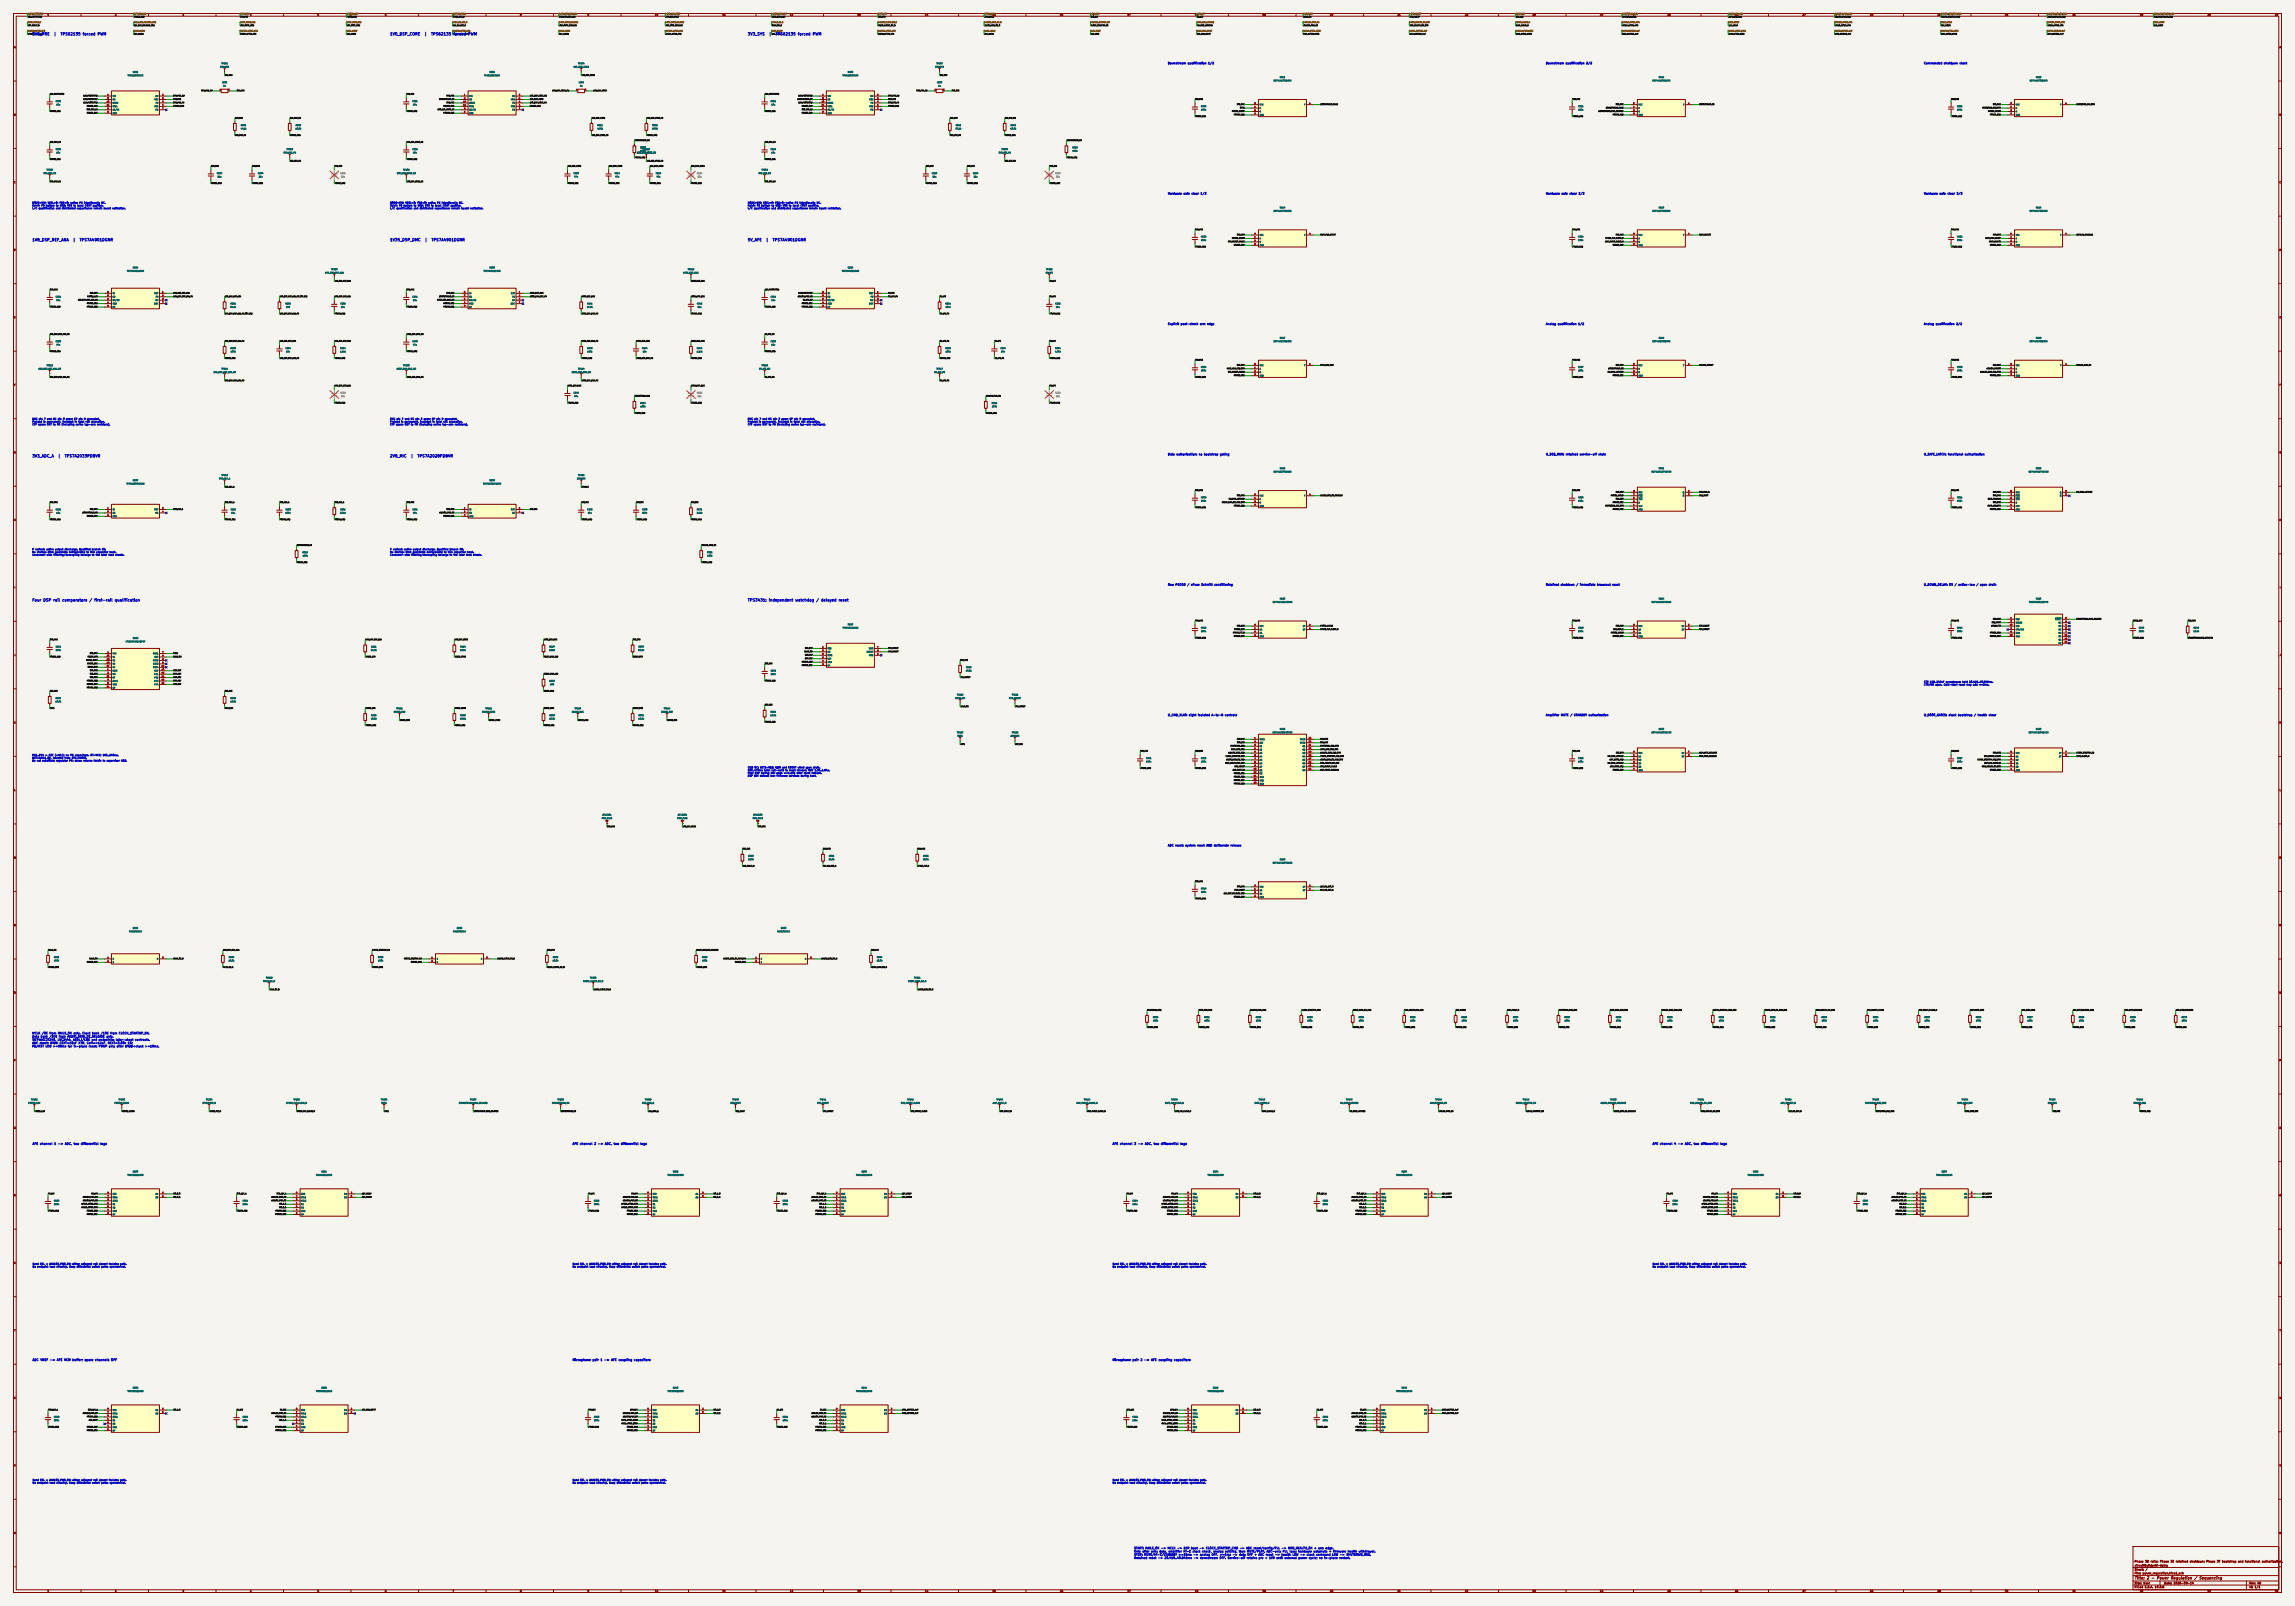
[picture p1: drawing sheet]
<svg xmlns="http://www.w3.org/2000/svg" width="1700mm" height="1189mm" viewBox="0 0 1700 1189" stroke-linecap="round" stroke-linejoin="round" font-family="sans-serif">
<defs><g id="words">
<g font-size="2" fill="#0000c2">
<text x="24" y="27">3V8_PRE</text>
<text x="40" y="27">|</text>
<text x="45" y="27">TPS62135 forced PWM</text>
<text x="289" y="27">1V0_DSP_CORE</text>
<text x="314" y="27">|</text>
<text x="319" y="27">TPS62135 forced PWM</text>
<text x="554" y="27">3V3_SYS</text>
<text x="569" y="27">|</text>
<text x="574" y="27">TPS62135 forced PWM</text>
<text x="24" y="179">1V8_DSP_REF_ANA</text>
<text x="54" y="179">|</text>
<text x="59" y="179">TPS7A4901DGNR</text>
<text x="289" y="179">1V35_DSP_DMC</text>
<text x="314" y="179">|</text>
<text x="319" y="179">TPS7A4901DGNR</text>
<text x="554" y="179">5V_AFE</text>
<text x="567" y="179">|</text>
<text x="572" y="179">TPS7A4901DGNR</text>
<text x="24" y="339">3V3_ADC_A</text>
<text x="43" y="339">|</text>
<text x="48" y="339">TPS7A2033PDBVR</text>
<text x="289" y="339">2V8_MIC</text>
<text x="304" y="339">|</text>
<text x="309" y="339">TPS7A2028PDBVR</text>
<text x="24" y="446">Four DSP rail comparators / first-rail qualification</text>
<text x="554" y="446">TPS3431: independent watchdog / delayed reset</text>
</g>
<text font-size="2" fill="#840000" x="1581" y="1170">Title: 2 - Power Regulation / Sequencing</text>
<g font-size="1.6" fill="#0000c2">
<text x="24" y="848">AFE channel 1 -&gt; ADC, two differential legs</text>
<text x="424" y="848">AFE channel 2 -&gt; ADC, two differential legs</text>
<text x="824" y="848">AFE channel 3 -&gt; ADC, two differential legs</text>
<text x="1224" y="848">AFE channel 4 -&gt; ADC, two differential legs</text>
<text x="24" y="1008">ADC VREF -&gt; AFE VCM buffer; spare channels OFF</text>
<text x="424" y="1008">Microphone pair 1 -&gt; AFE coupling capacitors</text>
<text x="824" y="1008">Microphone pair 2 -&gt; AFE coupling capacitors</text>
</g>
<g font-size="1.5" fill="#0000c2">
<text x="865" y="48">Downstream qualification 1/2</text>
<text x="1145" y="48">Downstream qualification 2/2</text>
<text x="1425" y="48">Commanded shutdown clock</text>
<text x="865" y="144">Hardware safe clear 1/3</text>
<text x="1145" y="144">Hardware safe clear 2/3</text>
<text x="1425" y="144">Hardware safe clear 3/3</text>
<text x="865" y="241">Explicit post-check arm edge</text>
<text x="1145" y="241">Analog qualification 1/2</text>
<text x="1425" y="241">Analog qualification 2/2</text>
<text x="865" y="337">Data authorization; no bootstrap gating</text>
<text x="1145" y="337">U_SEQ_RUN: retained service-off state</text>
<text x="1425" y="337">U_SAFE_LATCH: functional authorization</text>
<text x="865" y="434">Raw PGOOD / eFuse Schmitt conditioning</text>
<text x="1145" y="434">Retained shutdown / immediate brownout reset</text>
<text x="1425" y="434">U_DOWN_DELAY: OV / active-low / open drain</text>
<text x="865" y="530">U_CMD_XLAT: eight isolated A-to-B controls</text>
<text x="1145" y="530">Amplifier MUTE / STANDBY authorization</text>
<text x="1425" y="530">U_BOOT_GATES: clock bootstrap / health clear</text>
<text x="865" y="627">ADC reset: system reset AND deliberate release</text>
<text x="24" y="766">MCLK /OE from RAILS_OK only. Clock bank /1OE from CLOCK_STARTUP_EN.</text>
<text x="24" y="768">Data bank /2OE from AUDIO_DATA_OE_RELEASE only.</text>
<text x="24" y="771">SN74AXC2T245, LVC244A, ASDLJ/LMK and endpoints: later-sheet contracts.</text>
<text x="24" y="773">ADC sheet: DVDD CEXT=10uF X7R, Ceff&lt;=12uF, REXT=3.00k 1%;</text>
<text x="24" y="776">PD/RST LOW &gt;=50ms for in-place reset; PWUP only after DVDD+clock &gt;=10ms.</text>
<text x="840" y="1147">START: RAILS_OK -&gt; MCLK -&gt; DSP boot -&gt; CLOCK_STARTUP_CMD -&gt; ADC reset/config/PLL -&gt; RUN_HEALTH_OK + arm edge.</text>
<text x="840" y="1150">Only after arm: data, amplifier Hi-Z clock check, analog settling, then MUTE/PLAY. ADC-only PLL loss: hardware automute + firmware health withdrawal.</text>
<text x="840" y="1152">STOP: MUTE/Hi-Z/STANDBY &gt;=15ms -&gt; analog OFF, &gt;=1ms -&gt; data OFF + ADC reset -&gt; health LOW -&gt; clock command LOW -&gt; SHUTDOWN_REQ.</text>
<text x="840" y="1155">Retained reset -&gt; 20.415..40.946ms -&gt; downstream OFF. Service-off retains pre + 1V8 until external power cycle; no in-place restart.</text>
</g>
<g font-size="1.5" fill="#840000">
<text x="1581" y="1157">Phase 3D rails; Phase 3E retained shutdown; Phase 3F bootstrap and functional authorization.</text>
<text x="1581" y="1163">Sheet: /</text>
<text x="1581" y="1160">circuitBuilderAi-Astra</text>
<text x="1581" y="1166">File: power_regulation.kicad_sch</text>
<text x="1581" y="1173">Size: User</text>
<text x="1603" y="1173">Date: 2026-09-14</text>
<text x="1666" y="1173">Rev: 4B</text>
<text x="1581" y="1176">KiCad E.D.A. 10.0.6</text>
<text x="1666" y="1176">Id: 1/1</text>
</g>
<g font-size="1.3" fill="#840000">
<text x="35" y="12">1</text>
<text x="85" y="12">2</text>
<text x="135" y="12">3</text>
<text x="185" y="12">4</text>
<text x="235" y="12">5</text>
<text x="285" y="12">6</text>
<text x="335" y="12">7</text>
<text x="385" y="12">8</text>
<text x="435" y="12">9</text>
<text x="485" y="12">10</text>
<text x="535" y="12">11</text>
<text x="585" y="12">12</text>
<text x="635" y="12">13</text>
<text x="685" y="12">14</text>
<text x="735" y="12">15</text>
<text x="785" y="12">16</text>
<text x="835" y="12">17</text>
<text x="885" y="12">18</text>
<text x="935" y="12">19</text>
<text x="985" y="12">20</text>
<text x="1035" y="12">21</text>
<text x="1085" y="12">22</text>
<text x="1135" y="12">23</text>
<text x="1185" y="12">24</text>
<text x="1235" y="12">25</text>
<text x="1285" y="12">26</text>
<text x="1335" y="12">27</text>
<text x="1385" y="12">28</text>
<text x="1435" y="12">29</text>
<text x="1485" y="12">30</text>
<text x="1535" y="12">31</text>
<text x="1585" y="12">32</text>
<text x="1635" y="12">33</text>
<text x="1685" y="12">34</text>
<text x="10" y="36">A</text>
<text x="1688" y="36">A</text>
<text x="10" y="86">B</text>
<text x="1688" y="86">B</text>
<text x="10" y="136">C</text>
<text x="1688" y="136">C</text>
<text x="10" y="186">D</text>
<text x="1688" y="186">D</text>
<text x="10" y="236">E</text>
<text x="1688" y="236">E</text>
<text x="10" y="286">F</text>
<text x="1688" y="286">F</text>
<text x="10" y="336">G</text>
<text x="1688" y="336">G</text>
<text x="10" y="386">H</text>
<text x="1688" y="386">H</text>
<text x="11" y="436">I</text>
<text x="1689" y="436">I</text>
<text x="10" y="486">J</text>
<text x="1688" y="486">J</text>
<text x="10" y="536">K</text>
<text x="1688" y="536">K</text>
<text x="10" y="586">L</text>
<text x="1688" y="586">L</text>
<text x="10" y="636">M</text>
<text x="1688" y="636">M</text>
<text x="10" y="686">N</text>
<text x="1688" y="686">N</text>
<text x="10" y="736">O</text>
<text x="1688" y="736">O</text>
<text x="10" y="786">P</text>
<text x="1688" y="786">P</text>
<text x="10" y="836">Q</text>
<text x="1688" y="836">Q</text>
<text x="10" y="886">R</text>
<text x="1688" y="886">R</text>
<text x="10" y="936">S</text>
<text x="1688" y="936">S</text>
<text x="10" y="986">T</text>
<text x="1688" y="986">T</text>
<text x="10" y="1036">U</text>
<text x="1688" y="1036">U</text>
<text x="10" y="1086">V</text>
<text x="1688" y="1086">V</text>
<text x="10" y="1136">W</text>
<text x="1688" y="1136">W</text>
<text x="35" y="1179">1</text>
<text x="85" y="1179">2</text>
<text x="135" y="1179">3</text>
<text x="185" y="1179">4</text>
<text x="235" y="1179">5</text>
<text x="285" y="1179">6</text>
<text x="335" y="1179">7</text>
<text x="385" y="1179">8</text>
<text x="435" y="1179">9</text>
<text x="485" y="1179">10</text>
<text x="535" y="1179">11</text>
<text x="585" y="1179">12</text>
<text x="635" y="1179">13</text>
<text x="685" y="1179">14</text>
<text x="735" y="1179">15</text>
<text x="785" y="1179">16</text>
<text x="835" y="1179">17</text>
<text x="885" y="1179">18</text>
<text x="935" y="1179">19</text>
<text x="985" y="1179">20</text>
<text x="1035" y="1179">21</text>
<text x="1085" y="1179">22</text>
<text x="1135" y="1179">23</text>
<text x="1185" y="1179">24</text>
<text x="1235" y="1179">25</text>
<text x="1285" y="1179">26</text>
<text x="1335" y="1179">27</text>
<text x="1385" y="1179">28</text>
<text x="1435" y="1179">29</text>
<text x="1485" y="1179">30</text>
<text x="1535" y="1179">31</text>
<text x="1585" y="1179">32</text>
<text x="1635" y="1179">33</text>
<text x="1685" y="1179">34</text>
</g>
<g font-size="1.3" fill="#0000c2">
<text x="24" y="151">MODE=VIN; VSEL=0; FB2=0; native PG intentionally NC.</text>
<text x="24" y="153">Kelvin FB bottom to GND; VOS to local COUT positive.</text>
<text x="24" y="155">L/C qualification and distributed capacitance remain board validation.</text>
<text x="289" y="151">MODE=VIN; VSEL=0; FB2=0; native PG intentionally NC.</text>
<text x="289" y="153">Kelvin FB bottom to GND; VOS to local COUT positive.</text>
<text x="289" y="155">L/C qualification and distributed capacitance remain board validation.</text>
<text x="554" y="151">MODE=VIN; VSEL=0; FB2=0; native PG intentionally NC.</text>
<text x="554" y="153">Kelvin FB bottom to GND; VOS to local COUT positive.</text>
<text x="554" y="155">L/C qualification and distributed capacitance remain board validation.</text>
<text x="24" y="311">DNC pin 7 and NC pin 3 open; EP pin 9 grounded.</text>
<text x="289" y="311">DNC pin 7 and NC pin 3 open; EP pin 9 grounded.</text>
<text x="554" y="311">DNC pin 7 and NC pin 3 open; EP pin 9 grounded.</text>
<text x="24" y="313">Preload is permanent, included in total rail allocation.</text>
<text x="24" y="315">CFF spans OUT to FB (including series top-arm resistors).</text>
<text x="289" y="313">Preload is permanent, included in total rail allocation.</text>
<text x="289" y="315">CFF spans OUT to FB (including series top-arm resistors).</text>
<text x="554" y="313">Preload is permanent, included in total rail allocation.</text>
<text x="554" y="315">CFF spans OUT to FB (including series top-arm resistors).</text>
<text x="24" y="408">P variant: active output discharge. Qualified branch EN.</text>
<text x="289" y="408">P variant: active output discharge. Qualified branch EN.</text>
<text x="24" y="410">No startup-time guarantee extrapolated to this capacitor bank.</text>
<text x="24" y="412">Consumer-side filtering/decoupling belongs to the later load sheets.</text>
<text x="289" y="410">No startup-time guarantee extrapolated to this capacitor bank.</text>
<text x="289" y="412">Consumer-side filtering/decoupling belongs to the later load sheets.</text>
<text x="1425" y="506">CTS 198..242nF acceptance: hold 20.415..40.946ms.</text>
<text x="1425" y="508">CTR/MR open. Cold-start reset may add &lt;=2ms.</text>
<text x="24" y="560">PG1..PG4 = REF (+ADJ); no PG capacitors. RT=VCC: 160..240ms.</text>
<text x="24" y="562">RST=RAILS_OK, isolated from SYS_HWRST.</text>
<text x="24" y="564">Do not substitute regulator PG; sense returns Kelvin to supervisor GND.</text>
<text x="554" y="569">CWD NC; SET1=VDD; WDO and ENOUT wired open drain.</text>
<text x="554" y="571">330..470ms total rail-valid to reset release; WDT 1.36..1.84s.</text>
<text x="554" y="573">First DSP falling WDI edge &lt;=1.13s after reset release.</text>
<text x="554" y="575">DSP WDI default low; firmware services during boot.</text>
<text x="24" y="937">Used SEL = ANALOG_PWR_EN; either adjacent rail absent isolates path.</text>
<text x="24" y="939">No endpoint load circuitry. Keep differential switch paths symmetrical.</text>
<text x="424" y="937">Used SEL = ANALOG_PWR_EN; either adjacent rail absent isolates path.</text>
<text x="424" y="939">No endpoint load circuitry. Keep differential switch paths symmetrical.</text>
<text x="824" y="937">Used SEL = ANALOG_PWR_EN; either adjacent rail absent isolates path.</text>
<text x="824" y="939">No endpoint load circuitry. Keep differential switch paths symmetrical.</text>
<text x="1224" y="937">Used SEL = ANALOG_PWR_EN; either adjacent rail absent isolates path.</text>
<text x="1224" y="939">No endpoint load circuitry. Keep differential switch paths symmetrical.</text>
<text x="24" y="1097">Used SEL = ANALOG_PWR_EN; either adjacent rail absent isolates path.</text>
<text x="424" y="1097">Used SEL = ANALOG_PWR_EN; either adjacent rail absent isolates path.</text>
<text x="824" y="1097">Used SEL = ANALOG_PWR_EN; either adjacent rail absent isolates path.</text>
<text x="24" y="1099">No endpoint load circuitry. Keep differential switch paths symmetrical.</text>
<text x="424" y="1099">No endpoint load circuitry. Keep differential switch paths symmetrical.</text>
<text x="824" y="1099">No endpoint load circuitry. Keep differential switch paths symmetrical.</text>
</g>
<g font-size="1" fill="#006464">
<text x="164" y="48">TP201</text>
<text x="428" y="48">TP204</text>
<text x="694" y="48">TP207</text>
<text x="163" y="50">3V8_PRE</text>
<text x="425" y="50">1V0_DSP_CORE</text>
<text x="693" y="50">3V3_SYS</text>
<text x="94" y="57">TPS62135RGXR</text>
<text x="98" y="54">U201</text>
<text x="359" y="57">TPS62135RGXR</text>
<text x="362" y="54">U202</text>
<text x="624" y="57">TPS62135RGXR</text>
<text x="628" y="54">U203</text>
<text x="948" y="58">U211</text>
<text x="1229" y="58">U212</text>
<text x="1508" y="58">U213</text>
<text x="164" y="62">L201</text>
<text x="165" y="64">1u</text>
<text x="429" y="62">L202</text>
<text x="429" y="64">1u</text>
<text x="694" y="62">L203</text>
<text x="695" y="64">1u</text>
<text x="943" y="60">SN74LV1T08DBVR</text>
<text x="1224" y="60">SN74LV1T08DBVR</text>
<text x="1503" y="60">SN74LV1T08DBVR</text>
<text x="83" y="72">VIN</text>
<text x="115" y="72">SW</text>
<text x="347" y="72">VIN</text>
<text x="379" y="72">SW</text>
<text x="613" y="72">VIN</text>
<text x="645" y="72">SW</text>
<text x="41" y="76">C201</text>
<text x="83" y="74">EN</text>
<text x="83" y="77">MODE</text>
<text x="114" y="74">VOS</text>
<text x="115" y="77">FB</text>
<text x="305" y="76">C211</text>
<text x="347" y="74">EN</text>
<text x="347" y="77">MODE</text>
<text x="378" y="74">VOS</text>
<text x="379" y="77">FB</text>
<text x="571" y="76">C221</text>
<text x="613" y="74">EN</text>
<text x="613" y="77">MODE</text>
<text x="644" y="74">VOS</text>
<text x="645" y="77">FB</text>
<text x="42" y="78">10u</text>
<text x="83" y="82">SS/TR</text>
<text x="83" y="80">VSEL</text>
<text x="114" y="80">FB2</text>
<text x="115" y="82">PG</text>
<text x="306" y="78">10u</text>
<text x="347" y="82">SS/TR</text>
<text x="347" y="80">VSEL</text>
<text x="378" y="80">FB2</text>
<text x="379" y="82">PG</text>
<text x="571" y="78">10u</text>
<text x="613" y="82">SS/TR</text>
<text x="613" y="80">VSEL</text>
<text x="644" y="80">FB2</text>
<text x="645" y="82">PG</text>
<text x="889" y="80">C300</text>
<text x="890" y="82">100n</text>
<text x="933" y="81">A</text>
<text x="933" y="83">B</text>
<text x="933" y="78">VCC</text>
<text x="966" y="78">Y</text>
<text x="1169" y="80">C301</text>
<text x="1169" y="82">100n</text>
<text x="1214" y="81">A</text>
<text x="1214" y="83">B</text>
<text x="1214" y="78">VCC</text>
<text x="1247" y="78">Y</text>
<text x="1450" y="80">C302</text>
<text x="1450" y="82">100n</text>
<text x="1493" y="81">A</text>
<text x="1493" y="83">B</text>
<text x="1493" y="78">VCC</text>
<text x="1526" y="78">Y</text>
<text x="83" y="85">GND</text>
<text x="347" y="85">GND</text>
<text x="613" y="85">GND</text>
<text x="933" y="86">GND</text>
<text x="1214" y="86">GND</text>
<text x="1493" y="86">GND</text>
<text x="178" y="93">R201</text>
<text x="219" y="93">R202</text>
<text x="442" y="93">R211</text>
<text x="483" y="93">R212</text>
<text x="708" y="93">R221</text>
<text x="749" y="93">R222</text>
<text x="178" y="96">44.2k</text>
<text x="219" y="96">10.0k</text>
<text x="442" y="96">4.32k</text>
<text x="483" y="96">10.0k</text>
<text x="708" y="96">37.1k</text>
<text x="748" y="96">10.0k</text>
<text x="41" y="111">C202</text>
<text x="42" y="114">10n</text>
<text x="210" y="114">3V8_PRE_FB</text>
<text x="212" y="111">TP202</text>
<text x="305" y="111">C212</text>
<text x="306" y="114">10n</text>
<text x="472" y="114">1V0_DSP_CORE_FB</text>
<text x="474" y="110">R313</text>
<text x="474" y="113">100k</text>
<text x="476" y="111">TP205</text>
<text x="571" y="111">C222</text>
<text x="571" y="114">10n</text>
<text x="740" y="114">3V3_SYS_FB</text>
<text x="742" y="111">TP208</text>
<text x="794" y="110">R315</text>
<text x="794" y="113">100k</text>
<text x="32" y="129">3V8_PRE_SS</text>
<text x="34" y="126">TP203</text>
<text x="160" y="129">C203</text>
<text x="161" y="132">22u</text>
<text x="191" y="129">C204</text>
<text x="192" y="132">22u</text>
<text x="294" y="129">1V0_DSP_CORE_SS</text>
<text x="299" y="126">TP206</text>
<text x="425" y="129">C213</text>
<text x="425" y="132">47u</text>
<text x="455" y="129">C214</text>
<text x="456" y="132">47u</text>
<text x="486" y="129">C215</text>
<text x="486" y="132">47u</text>
<text x="562" y="129">3V3_SYS_SS</text>
<text x="564" y="126">TP209</text>
<text x="690" y="129">C223</text>
<text x="691" y="132">22u</text>
<text x="721" y="129">C224</text>
<text x="721" y="132">22u</text>
<text x="948" y="154">U214</text>
<text x="1229" y="154">U215</text>
<text x="1508" y="154">U216</text>
<text x="943" y="157">SN74LV1T08DBVR</text>
<text x="1224" y="157">SN74LV1T08DBVR</text>
<text x="1503" y="157">SN74LV1T08DBVR</text>
<text x="889" y="176">C303</text>
<text x="890" y="179">100n</text>
<text x="933" y="177">A</text>
<text x="933" y="180">B</text>
<text x="933" y="175">VCC</text>
<text x="966" y="175">Y</text>
<text x="1169" y="176">C304</text>
<text x="1169" y="179">100n</text>
<text x="1214" y="177">A</text>
<text x="1214" y="180">B</text>
<text x="1214" y="175">VCC</text>
<text x="1247" y="175">Y</text>
<text x="1450" y="176">C305</text>
<text x="1450" y="179">100n</text>
<text x="1493" y="177">A</text>
<text x="1493" y="180">B</text>
<text x="1493" y="175">VCC</text>
<text x="1526" y="175">Y</text>
<text x="933" y="182">GND</text>
<text x="1214" y="182">GND</text>
<text x="1493" y="182">GND</text>
<text x="94" y="201">TPS7A4901DGNR</text>
<text x="98" y="199">U204</text>
<text x="241" y="203">1V8_DSP_REF_ANA</text>
<text x="245" y="200">TP210</text>
<text x="358" y="201">TPS7A4901DGNR</text>
<text x="362" y="199">U205</text>
<text x="506" y="203">1V35_DSP_DMC</text>
<text x="509" y="200">TP213</text>
<text x="624" y="201">TPS7A4901DGNR</text>
<text x="628" y="199">U206</text>
<text x="775" y="203">5V_AFE</text>
<text x="775" y="200">TP216</text>
<text x="41" y="220">C231</text>
<text x="83" y="220">EN</text>
<text x="83" y="218">IN</text>
<text x="114" y="218">OUT</text>
<text x="115" y="220">FB</text>
<text x="305" y="220">C241</text>
<text x="347" y="220">EN</text>
<text x="347" y="218">IN</text>
<text x="378" y="218">OUT</text>
<text x="379" y="220">FB</text>
<text x="571" y="220">C251</text>
<text x="613" y="220">EN</text>
<text x="613" y="218">IN</text>
<text x="644" y="218">OUT</text>
<text x="645" y="220">FB</text>
<text x="42" y="223">10u</text>
<text x="83" y="226">GND</text>
<text x="83" y="223">NR/SS</text>
<text x="114" y="226">DNC</text>
<text x="115" y="223">NC</text>
<text x="171" y="226">R231</text>
<text x="211" y="226">R232</text>
<text x="252" y="226">C232</text>
<text x="306" y="223">10u</text>
<text x="347" y="226">GND</text>
<text x="347" y="223">NR/SS</text>
<text x="378" y="226">DNC</text>
<text x="379" y="223">NC</text>
<text x="435" y="226">R241</text>
<text x="516" y="226">C242</text>
<text x="571" y="223">10u</text>
<text x="613" y="226">GND</text>
<text x="613" y="223">NR/SS</text>
<text x="644" y="226">DNC</text>
<text x="645" y="223">NC</text>
<text x="700" y="226">R251</text>
<text x="782" y="226">C252</text>
<text x="83" y="228">EP</text>
<text x="171" y="228">54.2k</text>
<text x="212" y="228">100</text>
<text x="252" y="228">10u</text>
<text x="347" y="228">EP</text>
<text x="435" y="228">14.9k</text>
<text x="517" y="228">10u</text>
<text x="613" y="228">EP</text>
<text x="700" y="228">324k</text>
<text x="782" y="228">10u</text>
<text x="948" y="251">U217</text>
<text x="1229" y="251">U218</text>
<text x="1508" y="251">U219</text>
<text x="41" y="253">C233</text>
<text x="42" y="256">47n</text>
<text x="305" y="253">C243</text>
<text x="306" y="256">47n</text>
<text x="571" y="253">C253</text>
<text x="571" y="256">10n</text>
<text x="943" y="253">SN74LV1T08DBVR</text>
<text x="1224" y="253">SN74LV1T08DBVR</text>
<text x="1503" y="253">SN74LV1T08DBVR</text>
<text x="171" y="259">R233</text>
<text x="171" y="261">100k</text>
<text x="211" y="259">C234</text>
<text x="212" y="261">10n</text>
<text x="252" y="261">1.69k</text>
<text x="252" y="259">R234</text>
<text x="435" y="259">R243</text>
<text x="435" y="261">100k</text>
<text x="475" y="259">C244</text>
<text x="476" y="261">10n</text>
<text x="516" y="261">1.24k</text>
<text x="516" y="259">R244</text>
<text x="700" y="259">R253</text>
<text x="700" y="261">100k</text>
<text x="741" y="259">C254</text>
<text x="741" y="261">10n</text>
<text x="781" y="261">4.70k</text>
<text x="782" y="259">R254</text>
<text x="28" y="274">1V8_DSP_REF_ANA_NR</text>
<text x="34" y="271">TP212</text>
<text x="164" y="274">TP211</text>
<text x="294" y="274">1V35_DSP_DMC_NR</text>
<text x="299" y="271">TP215</text>
<text x="428" y="274">TP214</text>
<text x="562" y="274">5V_AFE_NR</text>
<text x="564" y="271">TP218</text>
<text x="694" y="274">TP217</text>
<text x="889" y="273">C306</text>
<text x="890" y="275">100n</text>
<text x="933" y="274">A</text>
<text x="933" y="271">VCC</text>
<text x="966" y="271">Y</text>
<text x="1169" y="273">C307</text>
<text x="1169" y="275">100n</text>
<text x="1214" y="274">A</text>
<text x="1214" y="271">VCC</text>
<text x="1247" y="271">Y</text>
<text x="1450" y="273">C308</text>
<text x="1450" y="275">100n</text>
<text x="1493" y="274">A</text>
<text x="1493" y="271">VCC</text>
<text x="1526" y="271">Y</text>
<text x="158" y="276">1V8_DSP_REF_ANA_FB</text>
<text x="423" y="276">1V35_DSP_DMC_FB</text>
<text x="692" y="276">5V_AFE_FB</text>
<text x="933" y="276">B</text>
<text x="933" y="279">GND</text>
<text x="1214" y="276">B</text>
<text x="1214" y="279">GND</text>
<text x="1493" y="276">B</text>
<text x="1493" y="279">GND</text>
<text x="425" y="292">C245</text>
<text x="425" y="294">47u</text>
<text x="474" y="299">R314</text>
<text x="735" y="299">R310</text>
<text x="474" y="302">100k</text>
<text x="735" y="302">100k</text>
<text x="948" y="347">U220</text>
<text x="1229" y="347">U221</text>
<text x="1508" y="347">U222</text>
<text x="164" y="353">TP219</text>
<text x="428" y="353">TP220</text>
<text x="943" y="350">SN74LV1T08DBVR</text>
<text x="1223" y="350">SN74LVC1G74DCUR</text>
<text x="1503" y="350">SN74LVC1G74DCUR</text>
<text x="94" y="359">TPS7A2033PDBVR</text>
<text x="98" y="356">U207</text>
<text x="162" y="355">3V3_ADC_A</text>
<text x="358" y="359">TPS7A2028PDBVR</text>
<text x="362" y="356">U208</text>
<text x="427" y="355">2V8_MIC</text>
<text x="1214" y="365">VCC</text>
<text x="1246" y="365">Q</text>
<text x="1493" y="365">VCC</text>
<text x="1526" y="365">Q</text>
<text x="889" y="369">C309</text>
<text x="890" y="372">100n</text>
<text x="933" y="370">A</text>
<text x="933" y="368">VCC</text>
<text x="966" y="368">Y</text>
<text x="1169" y="369">C310</text>
<text x="1169" y="372">100n</text>
<text x="1214" y="370">CLR</text>
<text x="1214" y="368">PRE</text>
<text x="1246" y="368">Q</text>
<text x="1450" y="369">C311</text>
<text x="1450" y="372">100n</text>
<text x="1493" y="370">CLR</text>
<text x="1493" y="368">PRE</text>
<text x="1526" y="368">Q</text>
<text x="41" y="378">C261</text>
<text x="83" y="378">IN</text>
<text x="114" y="378">OUT</text>
<text x="171" y="378">C262</text>
<text x="211" y="378">C263</text>
<text x="252" y="378">R261</text>
<text x="305" y="378">C271</text>
<text x="347" y="378">IN</text>
<text x="378" y="378">OUT</text>
<text x="435" y="378">C272</text>
<text x="475" y="378">C273</text>
<text x="516" y="378">R271</text>
<text x="933" y="373">B</text>
<text x="933" y="375">GND</text>
<text x="1214" y="375">CLK</text>
<text x="1214" y="373">D</text>
<text x="1214" y="378">GND</text>
<text x="1493" y="375">CLK</text>
<text x="1493" y="373">D</text>
<text x="1493" y="378">GND</text>
<text x="42" y="380">10u</text>
<text x="83" y="383">GND</text>
<text x="83" y="380">EN</text>
<text x="115" y="380">NC</text>
<text x="171" y="380">10u</text>
<text x="211" y="380">100n</text>
<text x="252" y="380">3.01k</text>
<text x="306" y="380">10u</text>
<text x="347" y="383">GND</text>
<text x="347" y="380">EN</text>
<text x="379" y="380">NC</text>
<text x="435" y="380">10u</text>
<text x="476" y="380">100n</text>
<text x="516" y="380">2.55k</text>
<text x="224" y="410">R312</text>
<text x="224" y="412">100k</text>
<text x="524" y="410">R311</text>
<text x="524" y="412">100k</text>
<text x="948" y="444">U223</text>
<text x="1229" y="444">U224</text>
<text x="1508" y="444">U225</text>
<text x="943" y="447">SN74LVC2G17DBVR</text>
<text x="1223" y="447">SN74LVC2G07DBVR</text>
<text x="1503" y="447">TPS3760E012DYYR</text>
<text x="1493" y="459">VDD</text>
<text x="1493" y="462">SENSE</text>
<text x="1522" y="459">RESET</text>
<text x="1525" y="462">NC</text>
<text x="624" y="466">TPS3431SDRBR</text>
<text x="628" y="463">U210</text>
<text x="889" y="466">C312</text>
<text x="933" y="467">1A</text>
<text x="933" y="464">VCC</text>
<text x="965" y="467">2Y</text>
<text x="965" y="464">1Y</text>
<text x="1169" y="466">C313</text>
<text x="1214" y="467">1A</text>
<text x="1214" y="464">VCC</text>
<text x="1246" y="467">2Y</text>
<text x="1246" y="464">1Y</text>
<text x="1450" y="466">C314</text>
<text x="1493" y="467">CTR/MR</text>
<text x="1493" y="464">CTS</text>
<text x="1525" y="464">NC</text>
<text x="1525" y="467">NC</text>
<text x="1584" y="466">C340</text>
<text x="1625" y="466">R340</text>
<text x="98" y="473">U209</text>
<text x="890" y="468">100n</text>
<text x="933" y="472">GND</text>
<text x="933" y="469">2A</text>
<text x="1169" y="468">100n</text>
<text x="1214" y="472">GND</text>
<text x="1214" y="469">2A</text>
<text x="1450" y="468">100n</text>
<text x="1493" y="469">GND</text>
<text x="1493" y="472">GND</text>
<text x="1525" y="469">NC</text>
<text x="1525" y="472">NC</text>
<text x="1584" y="468">220n</text>
<text x="1625" y="468">10.0k</text>
<text x="41" y="480">C281</text>
<text x="93" y="476">LTC2964HUDC#PBF</text>
<text x="275" y="480">R291</text>
<text x="341" y="480">R294</text>
<text x="407" y="480">R297</text>
<text x="473" y="480">R300</text>
<text x="1525" y="474">NC</text>
<text x="1525" y="477">NC</text>
<text x="41" y="482">100n</text>
<text x="83" y="485">VCC</text>
<text x="113" y="485">OUT1</text>
<text x="275" y="482">24.9k</text>
<text x="341" y="482">9.31k</text>
<text x="407" y="482">15.8k</text>
<text x="473" y="482">53.6k</text>
<text x="613" y="481">VDD</text>
<text x="613" y="483">EN</text>
<text x="613" y="486">SET1</text>
<text x="642" y="483">ENOUT</text>
<text x="643" y="481">WDO</text>
<text x="644" y="486">CWD</text>
<text x="83" y="490">V2</text>
<text x="83" y="487">V1</text>
<text x="113" y="490">OUT2</text>
<text x="114" y="487">RST</text>
<text x="613" y="491">GND</text>
<text x="613" y="488">WDI</text>
<text x="83" y="497">RDIS</text>
<text x="83" y="495">V4</text>
<text x="83" y="492">V3</text>
<text x="113" y="492">OUT3</text>
<text x="113" y="495">OUT4</text>
<text x="114" y="497">REF</text>
<text x="571" y="497">C282</text>
<text x="613" y="494">EP</text>
<text x="715" y="497">10.0k</text>
<text x="715" y="495">R283</text>
<text x="83" y="500">MR</text>
<text x="83" y="502">RT</text>
<text x="114" y="502">PG2</text>
<text x="114" y="500">PG1</text>
<text x="571" y="500">100n</text>
<text x="83" y="505">DVCC</text>
<text x="83" y="507">GND</text>
<text x="114" y="507">PG4</text>
<text x="114" y="505">PG3</text>
<text x="407" y="505">R303</text>
<text x="407" y="507">280</text>
<text x="83" y="510">EP</text>
<text x="709" y="515">TP225</text>
<text x="749" y="515">TP226</text>
<text x="41" y="520">10.0k</text>
<text x="41" y="518">R281</text>
<text x="171" y="520">10.0k</text>
<text x="171" y="518">R282</text>
<text x="708" y="518">RAILS_OK</text>
<text x="747" y="518">SYS_HWRST</text>
<text x="292" y="528">SENSE_1V8</text>
<text x="293" y="525">TP221</text>
<text x="357" y="528">SENSE_CORE</text>
<text x="360" y="525">TP222</text>
<text x="423" y="528">SENSE_DMC</text>
<text x="426" y="525">TP223</text>
<text x="490" y="528">SENSE_3V3</text>
<text x="492" y="525">TP224</text>
<text x="571" y="528">R284</text>
<text x="275" y="533">10.0k</text>
<text x="275" y="530">R292</text>
<text x="341" y="533">10.0k</text>
<text x="341" y="530">R295</text>
<text x="407" y="533">10.0k</text>
<text x="407" y="530">R298</text>
<text x="473" y="533">10.0k</text>
<text x="473" y="530">R301</text>
<text x="571" y="530">10.0k</text>
<text x="709" y="543">TP227</text>
<text x="709" y="546">OUT1</text>
<text x="749" y="546">DSP_WDI</text>
<text x="749" y="543">TP228</text>
<text x="943" y="543">SN74LXC8T245PWR</text>
<text x="948" y="541">U226</text>
<text x="1223" y="543">SN74LVC2G08DCUR</text>
<text x="1229" y="541">U227</text>
<text x="1503" y="543">SN74LVC2G08DCUR</text>
<text x="1508" y="541">U228</text>
<text x="933" y="548">VCCA</text>
<text x="933" y="551">DIR</text>
<text x="963" y="548">VCCB</text>
<text x="963" y="551">VCCB</text>
<text x="933" y="553">A1</text>
<text x="933" y="556">A2</text>
<text x="965" y="556">B2</text>
<text x="965" y="553">B1</text>
<text x="849" y="562">C341</text>
<text x="889" y="562">C315</text>
<text x="933" y="558">A3</text>
<text x="933" y="561">A4</text>
<text x="933" y="563">A5</text>
<text x="965" y="563">B5</text>
<text x="965" y="561">B4</text>
<text x="965" y="558">B3</text>
<text x="1169" y="562">C316</text>
<text x="1214" y="561">1A</text>
<text x="1214" y="563">1B</text>
<text x="1214" y="558">VCC</text>
<text x="1246" y="561">2Y</text>
<text x="1246" y="558">1Y</text>
<text x="1450" y="562">C317</text>
<text x="1493" y="561">1A</text>
<text x="1493" y="563">1B</text>
<text x="1493" y="558">VCC</text>
<text x="1525" y="561">2Y</text>
<text x="1525" y="558">1Y</text>
<text x="849" y="565">100n</text>
<text x="890" y="565">100n</text>
<text x="933" y="566">A6</text>
<text x="933" y="568">A7</text>
<text x="965" y="568">B7</text>
<text x="965" y="566">B6</text>
<text x="1169" y="565">100n</text>
<text x="1214" y="566">2A</text>
<text x="1214" y="568">2B</text>
<text x="1450" y="565">100n</text>
<text x="1493" y="566">2A</text>
<text x="1493" y="568">2B</text>
<text x="933" y="571">A8</text>
<text x="933" y="574">OE</text>
<text x="965" y="571">B8</text>
<text x="1214" y="571">GND</text>
<text x="1493" y="571">GND</text>
<text x="933" y="576">GND</text>
<text x="933" y="579">GND</text>
<text x="933" y="581">GND</text>
<text x="446" y="604">#FLG201</text>
<text x="502" y="604">#FLG202</text>
<text x="558" y="604">#FLG203</text>
<text x="446" y="607">PWR_FLAG</text>
<text x="502" y="607">PWR_FLAG</text>
<text x="557" y="607">PWR_FLAG</text>
<text x="554" y="634">R380</text>
<text x="614" y="634">R381</text>
<text x="684" y="634">R382</text>
<text x="554" y="637">10.0k</text>
<text x="614" y="637">10.0k</text>
<text x="684" y="637">10.0k</text>
<text x="943" y="640">SN74LVC2G07DBVR</text>
<text x="948" y="637">U229</text>
<text x="889" y="659">C318</text>
<text x="933" y="660">1A</text>
<text x="933" y="657">VCC</text>
<text x="965" y="660">2Y</text>
<text x="965" y="657">1Y</text>
<text x="890" y="661">100n</text>
<text x="933" y="665">GND</text>
<text x="933" y="662">2A</text>
<text x="98" y="688">Q201</text>
<text x="338" y="688">Q202</text>
<text x="578" y="688">Q203</text>
<text x="96" y="690">BSS138LT1G</text>
<text x="336" y="690">BSS138LT1G</text>
<text x="576" y="690">BSS138LT1G</text>
<text x="40" y="709">R391</text>
<text x="40" y="712">100k</text>
<text x="83" y="711">G</text>
<text x="83" y="713">S</text>
<text x="116" y="711">D</text>
<text x="169" y="712">10.0k</text>
<text x="169" y="709">R390</text>
<text x="280" y="709">R393</text>
<text x="280" y="712">100k</text>
<text x="323" y="711">G</text>
<text x="323" y="713">S</text>
<text x="356" y="711">D</text>
<text x="409" y="712">10.0k</text>
<text x="409" y="709">R392</text>
<text x="520" y="709">R395</text>
<text x="520" y="712">100k</text>
<text x="563" y="711">G</text>
<text x="563" y="713">S</text>
<text x="596" y="711">D</text>
<text x="649" y="712">10.0k</text>
<text x="649" y="709">R394</text>
<text x="197" y="725">TP229</text>
<text x="437" y="725">TP230</text>
<text x="677" y="725">TP231</text>
<text x="195" y="727">MCLK_OE_N</text>
<text x="432" y="727">AUDIO_CLOCK_OE_N</text>
<text x="673" y="727">AUDIO_DATA_OE_N</text>
<text x="854" y="754">R350</text>
<text x="892" y="754">R351</text>
<text x="930" y="754">R352</text>
<text x="968" y="754">R353</text>
<text x="1006" y="754">R354</text>
<text x="1044" y="754">R355</text>
<text x="1083" y="754">R356</text>
<text x="1121" y="754">R357</text>
<text x="1159" y="754">R358</text>
<text x="1197" y="754">R359</text>
<text x="1235" y="754">R360</text>
<text x="1273" y="754">R361</text>
<text x="1311" y="754">R362</text>
<text x="1349" y="754">R363</text>
<text x="1387" y="754">R364</text>
<text x="1425" y="754">R365</text>
<text x="1464" y="754">R366</text>
<text x="1502" y="754">R367</text>
<text x="1540" y="754">R368</text>
<text x="1578" y="754">R369</text>
<text x="1616" y="754">R370</text>
<text x="854" y="756">100k</text>
<text x="892" y="756">100k</text>
<text x="930" y="756">100k</text>
<text x="968" y="756">100k</text>
<text x="1006" y="756">100k</text>
<text x="1045" y="756">100k</text>
<text x="1083" y="756">100k</text>
<text x="1121" y="756">100k</text>
<text x="1159" y="756">100k</text>
<text x="1197" y="756">100k</text>
<text x="1235" y="756">100k</text>
<text x="1273" y="756">100k</text>
<text x="1311" y="756">100k</text>
<text x="1349" y="756">100k</text>
<text x="1387" y="756">100k</text>
<text x="1426" y="756">100k</text>
<text x="1464" y="756">100k</text>
<text x="1502" y="756">100k</text>
<text x="1540" y="756">100k</text>
<text x="1578" y="756">100k</text>
<text x="1616" y="756">100k</text>
<text x="23" y="815">TP232</text>
<text x="88" y="815">TP233</text>
<text x="152" y="815">TP234</text>
<text x="217" y="815">TP235</text>
<text x="282" y="815">TP236</text>
<text x="348" y="815">TP237</text>
<text x="413" y="815">TP238</text>
<text x="478" y="815">TP239</text>
<text x="542" y="815">TP240</text>
<text x="607" y="815">TP241</text>
<text x="672" y="815">TP242</text>
<text x="738" y="815">TP243</text>
<text x="803" y="815">TP244</text>
<text x="868" y="815">TP245</text>
<text x="932" y="815">TP246</text>
<text x="997" y="815">TP247</text>
<text x="1063" y="815">TP248</text>
<text x="1128" y="815">TP249</text>
<text x="1193" y="815">TP250</text>
<text x="1257" y="815">TP251</text>
<text x="1322" y="815">TP252</text>
<text x="1387" y="815">TP253</text>
<text x="1453" y="815">TP254</text>
<text x="1518" y="815">TP255</text>
<text x="1583" y="815">TP256</text>
<text x="21" y="817">PGOOD_12V</text>
<text x="85" y="817">PGOOD_CLEAN</text>
<text x="150" y="817">EFUSE_FLT_N</text>
<text x="212" y="817">EFUSE_FLT_CLEAN_N</text>
<text x="282" y="817">OUT1</text>
<text x="340" y="817">DOWNSTREAM_RUN_DELAYED</text>
<text x="409" y="817">DOWNSTREAM_EN</text>
<text x="476" y="817">SEQ_RUN_Q</text>
<text x="541" y="817">SEQ_SHUT</text>
<text x="605" y="817">SYS_HWRST</text>
<text x="667" y="817">SYS_HWRST_CLEAN</text>
<text x="735" y="817">AMP_FAULT_N</text>
<text x="797" y="817">AMP_FAULT_CLEAN_N</text>
<text x="863" y="817">SAFE_HW_CLEAR_N</text>
<text x="929" y="817">SAFE_CLEAR_N</text>
<text x="993" y="817">HW_RUN_LATCHED</text>
<text x="1059" y="817">ANALOG_PWR_EN</text>
<text x="1123" y="817">CLOCK_STARTUP_EN</text>
<text x="1186" y="817">AUDIO_DATA_OE_RELEASE</text>
<text x="1252" y="817">RUN_HEALTH_OK_3V8</text>
<text x="1319" y="817">ADC_PD_RST_N</text>
<text x="1382" y="817">SHUTDOWN_REQ_3V8</text>
<text x="1450" y="817">SAFE_ARM_3V8</text>
<text x="1517" y="817">3V8_PRE</text>
<text x="1580" y="817">POWER_GND</text>
<text x="98" y="868">U230</text>
<text x="238" y="868">U231</text>
<text x="498" y="868">U232</text>
<text x="638" y="868">U233</text>
<text x="898" y="868">U234</text>
<text x="1038" y="868">U235</text>
<text x="1298" y="868">U236</text>
<text x="1438" y="868">U237</text>
<text x="94" y="871">TMUX2821DSGR</text>
<text x="234" y="871">TMUX2821DSGR</text>
<text x="494" y="871">TMUX2821DSGR</text>
<text x="634" y="871">TMUX2821DSGR</text>
<text x="894" y="871">TMUX2821DSGR</text>
<text x="1034" y="871">TMUX2821DSGR</text>
<text x="1294" y="871">TMUX2821DSGR</text>
<text x="1434" y="871">TMUX2821DSGR</text>
<text x="83" y="887">SEL1</text>
<text x="83" y="885">VDD</text>
<text x="115" y="885">D1</text>
<text x="115" y="887">D2</text>
<text x="223" y="887">SEL1</text>
<text x="223" y="885">VDD</text>
<text x="255" y="885">D1</text>
<text x="255" y="887">D2</text>
<text x="483" y="887">SEL1</text>
<text x="483" y="885">VDD</text>
<text x="515" y="885">D1</text>
<text x="515" y="887">D2</text>
<text x="623" y="887">SEL1</text>
<text x="623" y="885">VDD</text>
<text x="655" y="885">D1</text>
<text x="655" y="887">D2</text>
<text x="883" y="887">SEL1</text>
<text x="883" y="885">VDD</text>
<text x="915" y="885">D1</text>
<text x="915" y="887">D2</text>
<text x="1023" y="887">SEL1</text>
<text x="1023" y="885">VDD</text>
<text x="1055" y="885">D1</text>
<text x="1055" y="887">D2</text>
<text x="1283" y="887">SEL1</text>
<text x="1283" y="885">VDD</text>
<text x="1315" y="885">D1</text>
<text x="1315" y="887">D2</text>
<text x="1423" y="887">SEL1</text>
<text x="1423" y="885">VDD</text>
<text x="1455" y="885">D1</text>
<text x="1455" y="887">D2</text>
<text x="40" y="890">C350</text>
<text x="40" y="892">100n</text>
<text x="83" y="892">S1</text>
<text x="83" y="890">SEL2</text>
<text x="180" y="890">C351</text>
<text x="180" y="892">100n</text>
<text x="223" y="892">S1</text>
<text x="223" y="890">SEL2</text>
<text x="440" y="890">C352</text>
<text x="440" y="892">100n</text>
<text x="483" y="892">S1</text>
<text x="483" y="890">SEL2</text>
<text x="580" y="890">C353</text>
<text x="580" y="892">100n</text>
<text x="623" y="892">S1</text>
<text x="623" y="890">SEL2</text>
<text x="839" y="890">C354</text>
<text x="839" y="892">100n</text>
<text x="883" y="892">S1</text>
<text x="883" y="890">SEL2</text>
<text x="980" y="890">C355</text>
<text x="980" y="892">100n</text>
<text x="1023" y="892">S1</text>
<text x="1023" y="890">SEL2</text>
<text x="1239" y="890">C356</text>
<text x="1239" y="892">100n</text>
<text x="1283" y="892">S1</text>
<text x="1283" y="890">SEL2</text>
<text x="1380" y="890">C357</text>
<text x="1380" y="892">100n</text>
<text x="1423" y="892">S1</text>
<text x="1423" y="890">SEL2</text>
<text x="83" y="897">GND</text>
<text x="83" y="895">S2</text>
<text x="83" y="900">EP</text>
<text x="223" y="897">GND</text>
<text x="223" y="895">S2</text>
<text x="223" y="900">EP</text>
<text x="483" y="897">GND</text>
<text x="483" y="895">S2</text>
<text x="483" y="900">EP</text>
<text x="623" y="897">GND</text>
<text x="623" y="895">S2</text>
<text x="623" y="900">EP</text>
<text x="883" y="897">GND</text>
<text x="883" y="895">S2</text>
<text x="883" y="900">EP</text>
<text x="1023" y="897">GND</text>
<text x="1023" y="895">S2</text>
<text x="1023" y="900">EP</text>
<text x="1283" y="897">GND</text>
<text x="1283" y="895">S2</text>
<text x="1283" y="900">EP</text>
<text x="1423" y="897">GND</text>
<text x="1423" y="895">S2</text>
<text x="1423" y="900">EP</text>
<text x="94" y="1031">TMUX2821DSGR</text>
<text x="98" y="1028">U238</text>
<text x="234" y="1031">TMUX2821DSGR</text>
<text x="238" y="1028">U239</text>
<text x="494" y="1031">TMUX2821DSGR</text>
<text x="498" y="1028">U240</text>
<text x="634" y="1031">TMUX2821DSGR</text>
<text x="638" y="1028">U241</text>
<text x="894" y="1031">TMUX2821DSGR</text>
<text x="898" y="1028">U242</text>
<text x="1034" y="1031">TMUX2821DSGR</text>
<text x="1038" y="1028">U243</text>
<text x="40" y="1050">C358</text>
<text x="83" y="1050">SEL2</text>
<text x="83" y="1047">SEL1</text>
<text x="83" y="1045">VDD</text>
<text x="115" y="1045">D1</text>
<text x="115" y="1047">D2</text>
<text x="180" y="1050">C359</text>
<text x="223" y="1050">SEL2</text>
<text x="223" y="1047">SEL1</text>
<text x="223" y="1045">VDD</text>
<text x="255" y="1045">D1</text>
<text x="255" y="1047">D2</text>
<text x="440" y="1050">C360</text>
<text x="483" y="1050">SEL2</text>
<text x="483" y="1047">SEL1</text>
<text x="483" y="1045">VDD</text>
<text x="515" y="1045">D1</text>
<text x="515" y="1047">D2</text>
<text x="580" y="1050">C361</text>
<text x="623" y="1050">SEL2</text>
<text x="623" y="1047">SEL1</text>
<text x="623" y="1045">VDD</text>
<text x="655" y="1045">D1</text>
<text x="655" y="1047">D2</text>
<text x="839" y="1050">C362</text>
<text x="883" y="1050">SEL2</text>
<text x="883" y="1047">SEL1</text>
<text x="883" y="1045">VDD</text>
<text x="915" y="1045">D1</text>
<text x="915" y="1047">D2</text>
<text x="980" y="1050">C363</text>
<text x="1023" y="1050">SEL2</text>
<text x="1023" y="1047">SEL1</text>
<text x="1023" y="1045">VDD</text>
<text x="1055" y="1045">D1</text>
<text x="1055" y="1047">D2</text>
<text x="40" y="1052">100n</text>
<text x="83" y="1052">S1</text>
<text x="83" y="1055">S2</text>
<text x="180" y="1052">100n</text>
<text x="223" y="1052">S1</text>
<text x="223" y="1055">S2</text>
<text x="440" y="1052">100n</text>
<text x="483" y="1052">S1</text>
<text x="483" y="1055">S2</text>
<text x="580" y="1052">100n</text>
<text x="623" y="1052">S1</text>
<text x="623" y="1055">S2</text>
<text x="839" y="1052">100n</text>
<text x="883" y="1052">S1</text>
<text x="883" y="1055">S2</text>
<text x="980" y="1052">100n</text>
<text x="1023" y="1052">S1</text>
<text x="1023" y="1055">S2</text>
<text x="83" y="1057">GND</text>
<text x="83" y="1060">EP</text>
<text x="223" y="1057">GND</text>
<text x="223" y="1060">EP</text>
<text x="483" y="1057">GND</text>
<text x="483" y="1060">EP</text>
<text x="623" y="1057">GND</text>
<text x="623" y="1060">EP</text>
<text x="883" y="1057">GND</text>
<text x="883" y="1060">EP</text>
<text x="1023" y="1057">GND</text>
<text x="1023" y="1060">EP</text>
</g>
<g font-size="1" fill="#a90000">
<text x="79" y="71">1</text>
<text x="120" y="71">2</text>
<text x="163" y="67">1</text>
<text x="169" y="67">2</text>
<text x="344" y="71">1</text>
<text x="384" y="71">2</text>
<text x="427" y="67">1</text>
<text x="433" y="67">2</text>
<text x="609" y="71">1</text>
<text x="650" y="71">2</text>
<text x="692" y="67">1</text>
<text x="699" y="67">2</text>
<text x="79" y="76">10</text>
<text x="79" y="73">8</text>
<text x="120" y="76">5</text>
<text x="120" y="73">6</text>
<text x="343" y="76">10</text>
<text x="344" y="73">8</text>
<text x="384" y="76">5</text>
<text x="384" y="73">6</text>
<text x="609" y="76">10</text>
<text x="609" y="73">8</text>
<text x="650" y="76">5</text>
<text x="650" y="73">6</text>
<text x="929" y="77">5</text>
<text x="970" y="77">4</text>
<text x="1210" y="77">5</text>
<text x="1250" y="77">4</text>
<text x="1489" y="77">5</text>
<text x="1530" y="77">4</text>
<text x="79" y="79">11</text>
<text x="79" y="84">3</text>
<text x="79" y="81">9</text>
<text x="120" y="79">4</text>
<text x="120" y="81">7</text>
<text x="343" y="79">11</text>
<text x="344" y="84">3</text>
<text x="344" y="81">9</text>
<text x="384" y="79">4</text>
<text x="384" y="81">7</text>
<text x="609" y="79">11</text>
<text x="609" y="84">3</text>
<text x="609" y="81">9</text>
<text x="650" y="79">4</text>
<text x="650" y="81">7</text>
<text x="929" y="80">1</text>
<text x="929" y="82">2</text>
<text x="1210" y="80">1</text>
<text x="1210" y="82">2</text>
<text x="1489" y="80">1</text>
<text x="1489" y="82">2</text>
<text x="929" y="85">3</text>
<text x="1210" y="85">3</text>
<text x="1489" y="85">3</text>
<text x="929" y="174">5</text>
<text x="970" y="174">4</text>
<text x="1210" y="174">5</text>
<text x="1250" y="174">4</text>
<text x="1489" y="174">5</text>
<text x="1530" y="174">4</text>
<text x="929" y="176">1</text>
<text x="929" y="179">2</text>
<text x="1210" y="176">1</text>
<text x="1210" y="179">2</text>
<text x="1489" y="176">1</text>
<text x="1489" y="179">2</text>
<text x="929" y="181">3</text>
<text x="1210" y="181">3</text>
<text x="1489" y="181">3</text>
<text x="79" y="220">5</text>
<text x="79" y="217">8</text>
<text x="120" y="217">1</text>
<text x="120" y="220">2</text>
<text x="344" y="220">5</text>
<text x="344" y="217">8</text>
<text x="384" y="217">1</text>
<text x="384" y="220">2</text>
<text x="609" y="220">5</text>
<text x="609" y="217">8</text>
<text x="650" y="217">1</text>
<text x="650" y="220">2</text>
<text x="79" y="225">4</text>
<text x="79" y="222">6</text>
<text x="79" y="227">9</text>
<text x="120" y="222">3</text>
<text x="120" y="225">7</text>
<text x="344" y="225">4</text>
<text x="344" y="222">6</text>
<text x="344" y="227">9</text>
<text x="384" y="222">3</text>
<text x="384" y="225">7</text>
<text x="609" y="225">4</text>
<text x="609" y="222">6</text>
<text x="609" y="227">9</text>
<text x="650" y="222">3</text>
<text x="650" y="225">7</text>
<text x="929" y="273">1</text>
<text x="929" y="275">2</text>
<text x="929" y="270">5</text>
<text x="970" y="270">4</text>
<text x="1210" y="273">1</text>
<text x="1210" y="275">2</text>
<text x="1210" y="270">5</text>
<text x="1250" y="270">4</text>
<text x="1489" y="273">1</text>
<text x="1489" y="275">2</text>
<text x="1489" y="270">5</text>
<text x="1530" y="270">4</text>
<text x="929" y="278">3</text>
<text x="1210" y="278">3</text>
<text x="1489" y="278">3</text>
<text x="1210" y="364">8</text>
<text x="1250" y="364">5</text>
<text x="1489" y="364">8</text>
<text x="1530" y="364">5</text>
<text x="929" y="369">1</text>
<text x="929" y="372">2</text>
<text x="929" y="367">5</text>
<text x="970" y="367">4</text>
<text x="1210" y="372">2</text>
<text x="1210" y="369">6</text>
<text x="1210" y="367">7</text>
<text x="1250" y="367">3</text>
<text x="1489" y="372">2</text>
<text x="1489" y="369">6</text>
<text x="1489" y="367">7</text>
<text x="1530" y="367">3</text>
<text x="79" y="377">1</text>
<text x="120" y="377">5</text>
<text x="344" y="377">1</text>
<text x="384" y="377">5</text>
<text x="929" y="374">3</text>
<text x="1210" y="374">1</text>
<text x="1210" y="377">4</text>
<text x="1489" y="374">1</text>
<text x="1489" y="377">4</text>
<text x="79" y="382">2</text>
<text x="79" y="380">3</text>
<text x="120" y="380">4</text>
<text x="344" y="382">2</text>
<text x="344" y="380">3</text>
<text x="384" y="380">4</text>
<text x="1489" y="458">1</text>
<text x="1489" y="461">3</text>
<text x="1530" y="461">2</text>
<text x="1530" y="458">6</text>
<text x="929" y="466">1</text>
<text x="929" y="463">5</text>
<text x="970" y="466">4</text>
<text x="970" y="463">6</text>
<text x="1210" y="466">1</text>
<text x="1210" y="463">5</text>
<text x="1250" y="466">4</text>
<text x="1250" y="463">6</text>
<text x="1489" y="463">10</text>
<text x="1489" y="466">9</text>
<text x="1530" y="463">4</text>
<text x="1530" y="466">5</text>
<text x="929" y="471">2</text>
<text x="929" y="468">3</text>
<text x="1210" y="471">2</text>
<text x="1210" y="468">3</text>
<text x="1489" y="471">13</text>
<text x="1489" y="468">8</text>
<text x="1529" y="471">11</text>
<text x="1529" y="474">12</text>
<text x="1530" y="468">7</text>
<text x="609" y="480">1</text>
<text x="650" y="480">7</text>
<text x="1529" y="476">14</text>
<text x="79" y="484">4</text>
<text x="120" y="484">7</text>
<text x="609" y="482">3</text>
<text x="609" y="485">5</text>
<text x="650" y="485">2</text>
<text x="650" y="482">8</text>
<text x="79" y="491">18</text>
<text x="79" y="489">19</text>
<text x="79" y="486">20</text>
<text x="120" y="486">5</text>
<text x="120" y="489">8</text>
<text x="120" y="491">9</text>
<text x="609" y="490">4</text>
<text x="609" y="487">6</text>
<text x="79" y="494">17</text>
<text x="79" y="496">1</text>
<text x="120" y="494">10</text>
<text x="120" y="496">16</text>
<text x="609" y="493">9</text>
<text x="79" y="501">11</text>
<text x="79" y="499">2</text>
<text x="120" y="501">14</text>
<text x="120" y="499">15</text>
<text x="79" y="509">21</text>
<text x="79" y="504">3</text>
<text x="79" y="507">6</text>
<text x="120" y="507">12</text>
<text x="120" y="504">13</text>
<text x="929" y="547">1</text>
<text x="929" y="550">2</text>
<text x="969" y="547">23</text>
<text x="969" y="550">24</text>
<text x="929" y="552">3</text>
<text x="929" y="555">4</text>
<text x="929" y="557">5</text>
<text x="969" y="557">19</text>
<text x="969" y="555">20</text>
<text x="969" y="552">21</text>
<text x="1210" y="557">8</text>
<text x="1250" y="557">7</text>
<text x="1489" y="557">8</text>
<text x="1530" y="557">7</text>
<text x="929" y="560">6</text>
<text x="929" y="562">7</text>
<text x="969" y="562">17</text>
<text x="969" y="560">18</text>
<text x="1210" y="560">1</text>
<text x="1210" y="562">2</text>
<text x="1250" y="560">3</text>
<text x="1489" y="560">1</text>
<text x="1489" y="562">2</text>
<text x="1530" y="560">3</text>
<text x="929" y="565">8</text>
<text x="929" y="568">9</text>
<text x="969" y="568">15</text>
<text x="969" y="565">16</text>
<text x="1210" y="565">5</text>
<text x="1210" y="568">6</text>
<text x="1489" y="565">5</text>
<text x="1489" y="568">6</text>
<text x="929" y="570">10</text>
<text x="929" y="575">11</text>
<text x="929" y="573">22</text>
<text x="969" y="570">14</text>
<text x="1210" y="570">4</text>
<text x="1489" y="570">4</text>
<text x="929" y="578">12</text>
<text x="929" y="580">13</text>
<text x="929" y="659">1</text>
<text x="929" y="656">5</text>
<text x="970" y="659">4</text>
<text x="970" y="656">6</text>
<text x="929" y="664">2</text>
<text x="929" y="661">3</text>
<text x="79" y="710">1</text>
<text x="79" y="712">2</text>
<text x="120" y="710">3</text>
<text x="319" y="710">1</text>
<text x="319" y="712">2</text>
<text x="360" y="710">3</text>
<text x="559" y="710">1</text>
<text x="559" y="712">2</text>
<text x="600" y="710">3</text>
<text x="79" y="886">7</text>
<text x="79" y="884">8</text>
<text x="120" y="884">2</text>
<text x="120" y="886">6</text>
<text x="219" y="886">7</text>
<text x="219" y="884">8</text>
<text x="260" y="884">2</text>
<text x="260" y="886">6</text>
<text x="479" y="886">7</text>
<text x="479" y="884">8</text>
<text x="520" y="884">2</text>
<text x="520" y="886">6</text>
<text x="619" y="886">7</text>
<text x="619" y="884">8</text>
<text x="660" y="884">2</text>
<text x="660" y="886">6</text>
<text x="880" y="886">7</text>
<text x="880" y="884">8</text>
<text x="920" y="884">2</text>
<text x="920" y="886">6</text>
<text x="1019" y="886">7</text>
<text x="1019" y="884">8</text>
<text x="1060" y="884">2</text>
<text x="1060" y="886">6</text>
<text x="1280" y="886">7</text>
<text x="1280" y="884">8</text>
<text x="1320" y="884">2</text>
<text x="1320" y="886">6</text>
<text x="1419" y="886">7</text>
<text x="1419" y="884">8</text>
<text x="1460" y="884">2</text>
<text x="1460" y="886">6</text>
<text x="79" y="891">1</text>
<text x="79" y="889">3</text>
<text x="79" y="894">5</text>
<text x="219" y="891">1</text>
<text x="219" y="889">3</text>
<text x="219" y="894">5</text>
<text x="479" y="891">1</text>
<text x="479" y="889">3</text>
<text x="479" y="894">5</text>
<text x="619" y="891">1</text>
<text x="619" y="889">3</text>
<text x="619" y="894">5</text>
<text x="880" y="891">1</text>
<text x="880" y="889">3</text>
<text x="880" y="894">5</text>
<text x="1019" y="891">1</text>
<text x="1019" y="889">3</text>
<text x="1019" y="894">5</text>
<text x="1280" y="891">1</text>
<text x="1280" y="889">3</text>
<text x="1280" y="894">5</text>
<text x="1419" y="891">1</text>
<text x="1419" y="889">3</text>
<text x="1419" y="894">5</text>
<text x="79" y="896">4</text>
<text x="79" y="899">9</text>
<text x="219" y="896">4</text>
<text x="219" y="899">9</text>
<text x="479" y="896">4</text>
<text x="479" y="899">9</text>
<text x="619" y="896">4</text>
<text x="619" y="899">9</text>
<text x="880" y="896">4</text>
<text x="880" y="899">9</text>
<text x="1019" y="896">4</text>
<text x="1019" y="899">9</text>
<text x="1280" y="896">4</text>
<text x="1280" y="899">9</text>
<text x="1419" y="896">4</text>
<text x="1419" y="899">9</text>
<text x="79" y="1044">8</text>
<text x="120" y="1044">2</text>
<text x="219" y="1044">8</text>
<text x="260" y="1044">2</text>
<text x="479" y="1044">8</text>
<text x="520" y="1044">2</text>
<text x="619" y="1044">8</text>
<text x="660" y="1044">2</text>
<text x="880" y="1044">8</text>
<text x="920" y="1044">2</text>
<text x="1019" y="1044">8</text>
<text x="1060" y="1044">2</text>
<text x="79" y="1049">3</text>
<text x="79" y="1046">7</text>
<text x="120" y="1046">6</text>
<text x="219" y="1049">3</text>
<text x="219" y="1046">7</text>
<text x="260" y="1046">6</text>
<text x="479" y="1049">3</text>
<text x="479" y="1046">7</text>
<text x="520" y="1046">6</text>
<text x="619" y="1049">3</text>
<text x="619" y="1046">7</text>
<text x="660" y="1046">6</text>
<text x="880" y="1049">3</text>
<text x="880" y="1046">7</text>
<text x="920" y="1046">6</text>
<text x="1019" y="1049">3</text>
<text x="1019" y="1046">7</text>
<text x="1060" y="1046">6</text>
<text x="79" y="1051">1</text>
<text x="79" y="1054">5</text>
<text x="219" y="1051">1</text>
<text x="219" y="1054">5</text>
<text x="479" y="1051">1</text>
<text x="479" y="1054">5</text>
<text x="619" y="1051">1</text>
<text x="619" y="1054">5</text>
<text x="880" y="1051">1</text>
<text x="880" y="1054">5</text>
<text x="1019" y="1051">1</text>
<text x="1019" y="1054">5</text>
<text x="79" y="1056">4</text>
<text x="79" y="1059">9</text>
<text x="219" y="1056">4</text>
<text x="219" y="1059">9</text>
<text x="479" y="1056">4</text>
<text x="479" y="1059">9</text>
<text x="619" y="1056">4</text>
<text x="619" y="1059">9</text>
<text x="880" y="1056">4</text>
<text x="880" y="1059">9</text>
<text x="1019" y="1056">4</text>
<text x="1019" y="1059">9</text>
</g>
<g font-size="1" fill="#939391">
<text x="252" y="129">C206</text>
<text x="252" y="132">22u</text>
<text x="516" y="129">C216</text>
<text x="517" y="132">22u</text>
<text x="782" y="129">C226</text>
<text x="782" y="132">22u</text>
<text x="252" y="292">C236</text>
<text x="516" y="292">C246</text>
<text x="782" y="292">C256</text>
<text x="252" y="294">10u</text>
<text x="517" y="294">10u</text>
<text x="782" y="294">10u</text>
</g>
<g font-size=".9" fill="#725600">
<text x="21" y="11">12V_PROTECTED</text>
<text x="100" y="11">POWER_GND</text>
<text x="179" y="11">3V8_PRE</text>
<text x="258" y="11">PGOOD_12V</text>
<text x="336" y="11">EFUSE_FLT_N</text>
<text x="415" y="11">1V8_DSP_REF_ANA</text>
<text x="494" y="11">1V0_DSP_CORE</text>
<text x="573" y="11">1V35_DSP_DMC</text>
<text x="651" y="11">3V3_SYS</text>
<text x="730" y="11">3V3_ADC_A</text>
<text x="809" y="11">2V8_MIC</text>
<text x="887" y="11">5V_AFE</text>
<text x="966" y="11">RAILS_OK</text>
<text x="1045" y="11">SYS_HWRST</text>
<text x="1124" y="11">DSP_WDI</text>
<text x="1202" y="11">SHUTDOWN_REQ</text>
<text x="1281" y="11">SAFE_ARM_CMD</text>
<text x="1360" y="11">ANALOG_PWR_CMD</text>
<text x="1439" y="11">CLOCK_STARTUP_CMD</text>
<text x="1517" y="11">AUDIO_DATA_OE_CMD</text>
<text x="1596" y="11">RUN_HEALTH_OK_CMD</text>
<text x="21" y="17">AMP_FAULT_N</text>
<text x="100" y="17">ADC_RST_RELEASE_CMD</text>
<text x="179" y="17">AMP_MUTE_CMD</text>
<text x="258" y="17">AMP_STBY_CMD</text>
<text x="336" y="17">ADC_PD_RST_N</text>
<text x="415" y="17">AMP_MUTE_RELEASE</text>
<text x="494" y="17">AMP_STBY_RELEASE</text>
<text x="573" y="17">MCLK_OE_N</text>
<text x="651" y="17">AUDIO_CLOCK_OE_N</text>
<text x="730" y="17">AUDIO_DATA_OE_N</text>
<text x="809" y="17">CLOCK_STARTUP_EN</text>
<text x="887" y="17">HW_RUN_LATCHED</text>
<text x="966" y="17">ANALOG_PWR_EN</text>
<text x="1045" y="17">RUN_HEALTH_OK_3V8</text>
<text x="1124" y="17">SAFE_CLEAR_N</text>
<text x="1202" y="17">AFE1P_AFTER_47R</text>
<text x="1281" y="17">ADC_AIN1P</text>
<text x="1360" y="17">AFE1N_AFTER_47R</text>
<text x="1439" y="17">ADC_AIN1N</text>
<text x="1517" y="17">AFE2P_AFTER_47R</text>
<text x="1596" y="17">ADC_AIN2P</text>
<text x="21" y="24">AFE2N_AFTER_47R</text>
<text x="100" y="24">ADC_AIN2N</text>
<text x="179" y="24">AFE3P_AFTER_47R</text>
<text x="258" y="24">ADC_AIN3P</text>
<text x="336" y="24">AFE3N_AFTER_47R</text>
<text x="415" y="24">ADC_AIN3N</text>
<text x="494" y="24">AFE4P_AFTER_47R</text>
<text x="573" y="24">ADC_AIN4P</text>
<text x="651" y="24">AFE4N_AFTER_47R</text>
<text x="730" y="24">ADC_AIN4N</text>
<text x="809" y="24">ADC_VREF</text>
<text x="887" y="24">AFE_VCM_INPUT</text>
<text x="966" y="24">MIC1_AFTER_100R</text>
<text x="1045" y="24">AFE1_BEFORE_4u7</text>
<text x="1124" y="24">MIC2_AFTER_100R</text>
<text x="1202" y="24">AFE2_BEFORE_4u7</text>
<text x="1281" y="24">MIC3_AFTER_100R</text>
<text x="1360" y="24">AFE3_BEFORE_4u7</text>
<text x="1439" y="24">MIC4_AFTER_100R</text>
<text x="1517" y="24">AFE4_BEFORE_4u7</text>
</g>
<g font-size=".9" fill="#0f0f0f">
<text x="20" y="13">12V_PROTECTED</text>
<text x="99" y="13">POWER_GND</text>
<text x="178" y="13">3V8_PRE</text>
<text x="257" y="13">PGOOD_12V</text>
<text x="335" y="13">EFUSE_FLT_N</text>
<text x="414" y="13">1V8_DSP_REF_ANA</text>
<text x="493" y="13">1V0_DSP_CORE</text>
<text x="572" y="13">1V35_DSP_DMC</text>
<text x="650" y="13">3V3_SYS</text>
<text x="729" y="13">3V3_ADC_A</text>
<text x="808" y="13">2V8_MIC</text>
<text x="886" y="13">5V_AFE</text>
<text x="965" y="13">RAILS_OK</text>
<text x="1044" y="13">SYS_HWRST</text>
<text x="1123" y="13">DSP_WDI</text>
<text x="1201" y="13">SHUTDOWN_REQ</text>
<text x="1280" y="13">SAFE_ARM_CMD</text>
<text x="1359" y="13">ANALOG_PWR_CMD</text>
<text x="1438" y="13">CLOCK_STARTUP_CMD</text>
<text x="1516" y="13">AUDIO_DATA_OE_CMD</text>
<text x="1595" y="13">RUN_HEALTH_OK_CMD</text>
<text x="20" y="19">AMP_FAULT_N</text>
<text x="99" y="19">ADC_RST_RELEASE_CMD</text>
<text x="178" y="19">AMP_MUTE_CMD</text>
<text x="257" y="19">AMP_STBY_CMD</text>
<text x="335" y="19">ADC_PD_RST_N</text>
<text x="414" y="19">AMP_MUTE_RELEASE</text>
<text x="493" y="19">AMP_STBY_RELEASE</text>
<text x="572" y="19">MCLK_OE_N</text>
<text x="650" y="19">AUDIO_CLOCK_OE_N</text>
<text x="729" y="19">AUDIO_DATA_OE_N</text>
<text x="808" y="19">CLOCK_STARTUP_EN</text>
<text x="886" y="19">HW_RUN_LATCHED</text>
<text x="965" y="19">ANALOG_PWR_EN</text>
<text x="1044" y="19">RUN_HEALTH_OK_3V8</text>
<text x="1123" y="19">SAFE_CLEAR_N</text>
<text x="1201" y="19">AFE1P_AFTER_47R</text>
<text x="1280" y="19">ADC_AIN1P</text>
<text x="1359" y="19">AFE1N_AFTER_47R</text>
<text x="1438" y="19">ADC_AIN1N</text>
<text x="1516" y="19">AFE2P_AFTER_47R</text>
<text x="1595" y="19">ADC_AIN2P</text>
<text x="20" y="26">AFE2N_AFTER_47R</text>
<text x="99" y="26">ADC_AIN2N</text>
<text x="178" y="26">AFE3P_AFTER_47R</text>
<text x="257" y="26">ADC_AIN3P</text>
<text x="335" y="26">AFE3N_AFTER_47R</text>
<text x="414" y="26">ADC_AIN3N</text>
<text x="493" y="26">AFE4P_AFTER_47R</text>
<text x="572" y="26">ADC_AIN4P</text>
<text x="650" y="26">AFE4N_AFTER_47R</text>
<text x="729" y="26">ADC_AIN4N</text>
<text x="808" y="26">ADC_VREF</text>
<text x="886" y="26">AFE_VCM_INPUT</text>
<text x="965" y="26">MIC1_AFTER_100R</text>
<text x="1044" y="26">AFE1_BEFORE_4u7</text>
<text x="1123" y="26">MIC2_AFTER_100R</text>
<text x="1201" y="26">AFE2_BEFORE_4u7</text>
<text x="1280" y="26">MIC3_AFTER_100R</text>
<text x="1359" y="26">AFE3_BEFORE_4u7</text>
<text x="1438" y="26">MIC4_AFTER_100R</text>
<text x="1516" y="26">AFE4_BEFORE_4u7</text>
<text x="166" y="56">3V8_PRE</text>
<text x="431" y="56">1V0_DSP_CORE</text>
<text x="696" y="56">3V3_SYS</text>
<text x="37" y="70">12V_PROTECTED</text>
<text x="62" y="72">12V_PROTECTED</text>
<text x="128" y="72">3V8_PRE_SW</text>
<text x="149" y="68">3V8_PRE_SW</text>
<text x="175" y="68">3V8_PRE</text>
<text x="301" y="70">3V8_PRE</text>
<text x="331" y="72">3V8_PRE</text>
<text x="392" y="72">1V0_DSP_CORE_SW</text>
<text x="409" y="68">1V0_DSP_CORE_SW</text>
<text x="439" y="68">1V0_DSP_CORE</text>
<text x="566" y="70">12V_PROTECTED</text>
<text x="591" y="72">12V_PROTECTED</text>
<text x="658" y="72">3V3_SYS_SW</text>
<text x="679" y="68">3V3_SYS_SW</text>
<text x="705" y="68">3V3_SYS</text>
<text x="62" y="77">12V_PROTECTED</text>
<text x="62" y="74">12V_PROTECTED</text>
<text x="128" y="77">3V8_PRE_FB</text>
<text x="128" y="74">3V8_PRE</text>
<text x="325" y="74">DOWNSTREAM_EN</text>
<text x="331" y="77">3V8_PRE</text>
<text x="392" y="77">1V0_DSP_CORE_FB</text>
<text x="392" y="74">1V0_DSP_CORE</text>
<text x="591" y="74">DOWNSTREAM_EN</text>
<text x="591" y="77">12V_PROTECTED</text>
<text x="658" y="74">3V3_SYS</text>
<text x="658" y="77">3V3_SYS_FB</text>
<text x="885" y="74">3V8_PRE</text>
<text x="916" y="78">3V8_PRE</text>
<text x="978" y="78">DOWNSTREAM_VALID</text>
<text x="1165" y="74">3V8_PRE</text>
<text x="1197" y="78">3V8_PRE</text>
<text x="1259" y="78">DOWNSTREAM_EN</text>
<text x="1445" y="74">3V8_PRE</text>
<text x="1476" y="78">3V8_PRE</text>
<text x="1538" y="78">SHUTDOWN_CLK_3V8</text>
<text x="37" y="83">POWER_GND</text>
<text x="64" y="82">3V8_PRE_SS</text>
<text x="64" y="79">POWER_GND</text>
<text x="128" y="79">POWER_GND</text>
<text x="301" y="83">POWER_GND</text>
<text x="324" y="82">1V0_DSP_CORE_SS</text>
<text x="328" y="79">POWER_GND</text>
<text x="392" y="79">POWER_GND</text>
<text x="566" y="83">POWER_GND</text>
<text x="594" y="82">3V3_SYS_SS</text>
<text x="594" y="79">POWER_GND</text>
<text x="658" y="79">POWER_GND</text>
<text x="913" y="83">PGOOD_CLEAN</text>
<text x="918" y="80">OUT1</text>
<text x="1184" y="83">DOWNSTREAM_RUN_DELAYED</text>
<text x="1190" y="80">DOWNSTREAM_VALID</text>
<text x="1468" y="80">SHUTDOWN_REQ_3V8</text>
<text x="1473" y="83">PGOOD_CLEAN</text>
<text x="64" y="84">POWER_GND</text>
<text x="174" y="88">3V8_PRE</text>
<text x="215" y="88">3V8_PRE_FB</text>
<text x="328" y="84">POWER_GND</text>
<text x="438" y="88">1V0_DSP_CORE</text>
<text x="479" y="88">1V0_DSP_CORE_FB</text>
<text x="594" y="84">POWER_GND</text>
<text x="704" y="88">3V3_SYS</text>
<text x="744" y="88">3V3_SYS_FB</text>
<text x="885" y="87">POWER_GND</text>
<text x="914" y="86">POWER_GND</text>
<text x="1165" y="87">POWER_GND</text>
<text x="1195" y="86">POWER_GND</text>
<text x="1445" y="87">POWER_GND</text>
<text x="1474" y="86">POWER_GND</text>
<text x="174" y="101">3V8_PRE_FB</text>
<text x="215" y="101">POWER_GND</text>
<text x="438" y="101">1V0_DSP_CORE_FB</text>
<text x="479" y="101">POWER_GND</text>
<text x="704" y="101">3V3_SYS_FB</text>
<text x="744" y="101">POWER_GND</text>
<text x="37" y="106">3V8_PRE_SS</text>
<text x="301" y="106">1V0_DSP_CORE_SS</text>
<text x="470" y="105">DOWNSTREAM_EN</text>
<text x="566" y="106">3V3_SYS_SS</text>
<text x="790" y="105">DOWNSTREAM_EN</text>
<text x="37" y="119">POWER_GND</text>
<text x="215" y="120">3V8_PRE_FB</text>
<text x="301" y="119">POWER_GND</text>
<text x="470" y="117">POWER_GND</text>
<text x="479" y="120">1V0_DSP_CORE_FB</text>
<text x="566" y="119">POWER_GND</text>
<text x="744" y="120">3V3_SYS_FB</text>
<text x="790" y="117">POWER_GND</text>
<text x="156" y="124">3V8_PRE</text>
<text x="187" y="124">3V8_PRE</text>
<text x="248" y="124">3V8_PRE</text>
<text x="420" y="124">1V0_DSP_CORE</text>
<text x="451" y="124">1V0_DSP_CORE</text>
<text x="481" y="124">1V0_DSP_CORE</text>
<text x="512" y="124">1V0_DSP_CORE</text>
<text x="686" y="124">3V3_SYS</text>
<text x="716" y="124">3V3_SYS</text>
<text x="777" y="124">3V3_SYS</text>
<text x="37" y="135">3V8_PRE_SS</text>
<text x="156" y="136">POWER_GND</text>
<text x="187" y="136">POWER_GND</text>
<text x="248" y="136">POWER_GND</text>
<text x="301" y="135">1V0_DSP_CORE_SS</text>
<text x="420" y="136">POWER_GND</text>
<text x="451" y="136">POWER_GND</text>
<text x="481" y="136">POWER_GND</text>
<text x="512" y="136">POWER_GND</text>
<text x="566" y="135">3V3_SYS_SS</text>
<text x="686" y="136">POWER_GND</text>
<text x="716" y="136">POWER_GND</text>
<text x="777" y="136">POWER_GND</text>
<text x="885" y="171">3V8_PRE</text>
<text x="1165" y="171">3V8_PRE</text>
<text x="1445" y="171">3V8_PRE</text>
<text x="910" y="179">SYS_HWRST_CLEAN</text>
<text x="913" y="177">PGOOD_CLEAN</text>
<text x="916" y="174">3V8_PRE</text>
<text x="978" y="174">SAFE_PWR_RESET</text>
<text x="1189" y="179">AMP_FAULT_CLEAN_N</text>
<text x="1189" y="177">EFUSE_FLT_CLEAN_N</text>
<text x="1197" y="174">3V8_PRE</text>
<text x="1259" y="174">SAFE_FAULTS</text>
<text x="1471" y="177">SAFE_PWR_RESET</text>
<text x="1473" y="179">SAFE_FAULTS</text>
<text x="1476" y="174">3V8_PRE</text>
<text x="1538" y="174">SAFE_HW_CLEAR_N</text>
<text x="885" y="183">POWER_GND</text>
<text x="914" y="182">POWER_GND</text>
<text x="1165" y="183">POWER_GND</text>
<text x="1195" y="182">POWER_GND</text>
<text x="1445" y="183">POWER_GND</text>
<text x="1474" y="182">POWER_GND</text>
<text x="248" y="209">1V8_DSP_REF_ANA</text>
<text x="512" y="209">1V35_DSP_DMC</text>
<text x="777" y="209">5V_AFE</text>
<text x="37" y="215">3V8_PRE</text>
<text x="301" y="215">3V8_PRE</text>
<text x="566" y="215">12V_PROTECTED</text>
<text x="65" y="220">PGOOD_12V</text>
<text x="66" y="218">3V8_PRE</text>
<text x="128" y="220">1V8_DSP_REF_ANA_FB</text>
<text x="128" y="218">1V8_DSP_REF_ANA</text>
<text x="166" y="220">1V8_DSP_REF_ANA</text>
<text x="207" y="220">1V8_DSP_REF_ANA_FB_TOP_MID</text>
<text x="248" y="220">1V8_DSP_REF_ANA</text>
<text x="325" y="220">DOWNSTREAM_EN</text>
<text x="331" y="218">3V8_PRE</text>
<text x="392" y="218">1V35_DSP_DMC</text>
<text x="392" y="220">1V35_DSP_DMC_FB</text>
<text x="431" y="220">1V35_DSP_DMC</text>
<text x="512" y="220">1V35_DSP_DMC</text>
<text x="591" y="220">ANALOG_PWR_EN</text>
<text x="591" y="218">12V_PROTECTED</text>
<text x="658" y="218">5V_AFE</text>
<text x="658" y="220">5V_AFE_FB</text>
<text x="696" y="220">5V_AFE</text>
<text x="777" y="220">5V_AFE</text>
<text x="37" y="228">POWER_GND</text>
<text x="58" y="223">1V8_DSP_REF_ANA_NR</text>
<text x="64" y="228">POWER_GND</text>
<text x="64" y="225">POWER_GND</text>
<text x="301" y="228">POWER_GND</text>
<text x="324" y="223">1V35_DSP_DMC_NR</text>
<text x="328" y="228">POWER_GND</text>
<text x="328" y="225">POWER_GND</text>
<text x="566" y="228">POWER_GND</text>
<text x="594" y="228">POWER_GND</text>
<text x="594" y="225">POWER_GND</text>
<text x="595" y="223">5V_AFE_NR</text>
<text x="166" y="233">1V8_DSP_REF_ANA_FB_TOP_MID</text>
<text x="207" y="233">1V8_DSP_REF_ANA_FB</text>
<text x="248" y="233">POWER_GND</text>
<text x="431" y="233">1V35_DSP_DMC_FB</text>
<text x="512" y="233">POWER_GND</text>
<text x="696" y="233">5V_AFE_FB</text>
<text x="777" y="233">POWER_GND</text>
<text x="37" y="248">1V8_DSP_REF_ANA_NR</text>
<text x="301" y="248">1V35_DSP_DMC_NR</text>
<text x="566" y="248">5V_AFE_NR</text>
<text x="166" y="253">1V8_DSP_REF_ANA_FB</text>
<text x="207" y="253">1V8_DSP_REF_ANA</text>
<text x="248" y="253">1V8_DSP_REF_ANA</text>
<text x="431" y="253">1V35_DSP_DMC_FB</text>
<text x="471" y="253">1V35_DSP_DMC</text>
<text x="512" y="253">1V35_DSP_DMC</text>
<text x="696" y="253">5V_AFE_FB</text>
<text x="737" y="253">5V_AFE</text>
<text x="777" y="253">5V_AFE</text>
<text x="37" y="261">POWER_GND</text>
<text x="301" y="261">POWER_GND</text>
<text x="566" y="261">POWER_GND</text>
<text x="166" y="266">POWER_GND</text>
<text x="207" y="266">1V8_DSP_REF_ANA_FB</text>
<text x="248" y="266">POWER_GND</text>
<text x="431" y="266">POWER_GND</text>
<text x="471" y="266">1V35_DSP_DMC_FB</text>
<text x="512" y="266">POWER_GND</text>
<text x="696" y="266">POWER_GND</text>
<text x="737" y="266">5V_AFE_FB</text>
<text x="777" y="266">POWER_GND</text>
<text x="885" y="267">3V8_PRE</text>
<text x="1165" y="267">3V8_PRE</text>
<text x="1445" y="267">3V8_PRE</text>
<text x="909" y="273">SAFE_ARM_CMD_3V8</text>
<text x="916" y="271">3V8_PRE</text>
<text x="978" y="271">SAFE_ARM_3V8</text>
<text x="1191" y="273">DOWNSTREAM_EN</text>
<text x="1197" y="271">3V8_PRE</text>
<text x="1259" y="271">ANALOG_PERMIT</text>
<text x="1472" y="273">ANALOG_PERMIT</text>
<text x="1476" y="271">3V8_PRE</text>
<text x="1538" y="271">ANALOG_PWR_EN</text>
<text x="37" y="280">1V8_DSP_REF_ANA_NR</text>
<text x="301" y="280">1V35_DSP_DMC_NR</text>
<text x="566" y="280">5V_AFE_NR</text>
<text x="885" y="280">POWER_GND</text>
<text x="910" y="276">SYS_HWRST_CLEAN</text>
<text x="914" y="279">POWER_GND</text>
<text x="1165" y="280">POWER_GND</text>
<text x="1191" y="276">HW_RUN_LATCHED</text>
<text x="1195" y="279">POWER_GND</text>
<text x="1445" y="280">POWER_GND</text>
<text x="1467" y="276">ANALOG_PWR_CMD_3V8</text>
<text x="1474" y="279">POWER_GND</text>
<text x="166" y="282">1V8_DSP_REF_ANA_FB</text>
<text x="248" y="286">1V8_DSP_REF_ANA</text>
<text x="420" y="286">1V35_DSP_DMC</text>
<text x="431" y="282">1V35_DSP_DMC_FB</text>
<text x="512" y="286">1V35_DSP_DMC</text>
<text x="696" y="282">5V_AFE_FB</text>
<text x="777" y="286">5V_AFE</text>
<text x="470" y="294">DOWNSTREAM_EN</text>
<text x="730" y="294">ANALOG_PWR_EN</text>
<text x="248" y="299">POWER_GND</text>
<text x="420" y="299">POWER_GND</text>
<text x="512" y="299">POWER_GND</text>
<text x="777" y="299">POWER_GND</text>
<text x="470" y="306">POWER_GND</text>
<text x="730" y="306">POWER_GND</text>
<text x="166" y="361">3V3_ADC_A</text>
<text x="431" y="361">2V8_MIC</text>
<text x="885" y="364">3V8_PRE</text>
<text x="1165" y="364">3V8_PRE</text>
<text x="1197" y="365">3V8_PRE</text>
<text x="1259" y="365">SEQ_RUN_Q</text>
<text x="1445" y="364">3V8_PRE</text>
<text x="1476" y="365">3V8_PRE</text>
<text x="1538" y="365">HW_RUN_LATCHED</text>
<text x="910" y="370">HW_RUN_LATCHED</text>
<text x="916" y="367">3V8_PRE</text>
<text x="978" y="367">AUDIO_DATA_OE_RELEASE</text>
<text x="1193" y="367">PGOOD_CLEAN</text>
<text x="1197" y="370">3V8_PRE</text>
<text x="1259" y="367">SEQ_SHUT</text>
<text x="1472" y="370">SAFE_CLEAR_N</text>
<text x="1476" y="367">3V8_PRE</text>
<text x="37" y="373">3V8_PRE</text>
<text x="66" y="378">3V8_PRE</text>
<text x="128" y="378">3V3_ADC_A</text>
<text x="166" y="373">3V3_ADC_A</text>
<text x="207" y="373">3V3_ADC_A</text>
<text x="248" y="373">3V3_ADC_A</text>
<text x="301" y="373">3V8_PRE</text>
<text x="331" y="378">3V8_PRE</text>
<text x="392" y="378">2V8_MIC</text>
<text x="431" y="373">2V8_MIC</text>
<text x="471" y="373">2V8_MIC</text>
<text x="512" y="373">2V8_MIC</text>
<text x="885" y="376">POWER_GND</text>
<text x="905" y="373">AUDIO_DATA_OE_CMD_3V8</text>
<text x="914" y="375">POWER_GND</text>
<text x="1165" y="376">POWER_GND</text>
<text x="1189" y="375">SHUTDOWN_CLK_3V8</text>
<text x="1195" y="373">POWER_GND</text>
<text x="1195" y="378">POWER_GND</text>
<text x="1445" y="376">POWER_GND</text>
<text x="1472" y="375">SAFE_ARM_3V8</text>
<text x="1474" y="378">POWER_GND</text>
<text x="1476" y="373">3V8_PRE</text>
<text x="61" y="380">DOWNSTREAM_EN</text>
<text x="64" y="383">POWER_GND</text>
<text x="325" y="380">ANALOG_PWR_EN</text>
<text x="328" y="383">POWER_GND</text>
<text x="37" y="385">POWER_GND</text>
<text x="166" y="385">POWER_GND</text>
<text x="207" y="385">POWER_GND</text>
<text x="248" y="385">POWER_GND</text>
<text x="301" y="385">POWER_GND</text>
<text x="431" y="385">POWER_GND</text>
<text x="471" y="385">POWER_GND</text>
<text x="512" y="385">POWER_GND</text>
<text x="220" y="404">DOWNSTREAM_EN</text>
<text x="519" y="404">ANALOG_PWR_EN</text>
<text x="220" y="417">POWER_GND</text>
<text x="519" y="417">POWER_GND</text>
<text x="885" y="460">3V8_PRE</text>
<text x="1165" y="460">3V8_PRE</text>
<text x="1445" y="460">3V8_PRE</text>
<text x="1475" y="461">SEQ_SHUT</text>
<text x="1476" y="459">3V8_PRE</text>
<text x="1538" y="459">DOWNSTREAM_RUN_DELAYED</text>
<text x="1580" y="460">DOWN_CTS</text>
<text x="1621" y="460">3V8_PRE</text>
<text x="914" y="467">PGOOD_12V</text>
<text x="916" y="464">3V8_PRE</text>
<text x="978" y="467">EFUSE_FLT_CLEAN_N</text>
<text x="978" y="464">PGOOD_CLEAN</text>
<text x="1195" y="467">SEQ_RUN_Q</text>
<text x="1197" y="464">3V8_PRE</text>
<text x="1259" y="464">SYS_HWRST</text>
<text x="1259" y="467">SYS_HWRST</text>
<text x="1475" y="464">DOWN_CTS</text>
<text x="885" y="473">POWER_GND</text>
<text x="913" y="469">EFUSE_FLT_N</text>
<text x="914" y="472">POWER_GND</text>
<text x="1165" y="473">POWER_GND</text>
<text x="1193" y="469">PGOOD_CLEAN</text>
<text x="1195" y="472">POWER_GND</text>
<text x="1445" y="473">POWER_GND</text>
<text x="1474" y="472">POWER_GND</text>
<text x="1474" y="469">POWER_GND</text>
<text x="1580" y="473">POWER_GND</text>
<text x="1621" y="473">DOWNSTREAM_RUN_DELAYED</text>
<text x="37" y="474">3V8_PRE</text>
<text x="271" y="474">1V8_DSP_REF_ANA</text>
<text x="337" y="474">1V0_DSP_CORE</text>
<text x="403" y="474">1V35_DSP_DMC</text>
<text x="469" y="474">3V3_SYS</text>
<text x="66" y="484">3V8_PRE</text>
<text x="128" y="484">OUT1</text>
<text x="596" y="483">RAILS_OK</text>
<text x="596" y="480">3V3_SYS</text>
<text x="596" y="486">3V3_SYS</text>
<text x="658" y="483">SYS_HWRST</text>
<text x="658" y="480">SYS_HWRST</text>
<text x="37" y="487">POWER_GND</text>
<text x="64" y="489">SENSE_CORE</text>
<text x="64" y="492">SENSE_DMC</text>
<text x="65" y="487">SENSE_1V8</text>
<text x="128" y="487">RAILS_OK</text>
<text x="271" y="487">SENSE_1V8</text>
<text x="337" y="487">SENSE_CORE</text>
<text x="403" y="487">SENSE_DMC_MID</text>
<text x="469" y="487">SENSE_3V3</text>
<text x="566" y="492">3V3_SYS</text>
<text x="594" y="491">POWER_GND</text>
<text x="596" y="488">DSP_WDI</text>
<text x="711" y="489">3V3_SYS</text>
<text x="65" y="494">SENSE_3V3</text>
<text x="66" y="497">3V8_PRE</text>
<text x="128" y="497">SUP_REF</text>
<text x="594" y="493">POWER_GND</text>
<text x="66" y="502">3V8_PRE</text>
<text x="66" y="500">3V8_PRE</text>
<text x="128" y="502">SUP_REF</text>
<text x="128" y="500">SUP_REF</text>
<text x="403" y="500">SENSE_DMC_MID</text>
<text x="711" y="502">SYS_HWRST</text>
<text x="64" y="510">POWER_GND</text>
<text x="64" y="505">POWER_GND</text>
<text x="64" y="507">POWER_GND</text>
<text x="128" y="507">SUP_REF</text>
<text x="128" y="505">SUP_REF</text>
<text x="566" y="505">POWER_GND</text>
<text x="37" y="512">3V8_PRE</text>
<text x="166" y="512">3V3_SYS</text>
<text x="403" y="512">SENSE_DMC</text>
<text x="37" y="525">OUT1</text>
<text x="166" y="525">RAILS_OK</text>
<text x="271" y="525">SENSE_1V8</text>
<text x="337" y="525">SENSE_CORE</text>
<text x="403" y="525">SENSE_DMC</text>
<text x="469" y="525">SENSE_3V3</text>
<text x="566" y="522">DSP_WDI</text>
<text x="711" y="524">RAILS_OK</text>
<text x="752" y="524">SYS_HWRST</text>
<text x="296" y="534">SENSE_1V8</text>
<text x="362" y="534">SENSE_CORE</text>
<text x="428" y="534">SENSE_DMC</text>
<text x="494" y="534">SENSE_3V3</text>
<text x="271" y="538">POWER_GND</text>
<text x="337" y="538">POWER_GND</text>
<text x="403" y="538">POWER_GND</text>
<text x="469" y="538">POWER_GND</text>
<text x="566" y="535">POWER_GND</text>
<text x="711" y="552">OUT1</text>
<text x="752" y="552">DSP_WDI</text>
<text x="916" y="548">3V3_SYS</text>
<text x="916" y="550">3V3_SYS</text>
<text x="978" y="548">3V8_PRE</text>
<text x="978" y="550">3V8_PRE</text>
<text x="845" y="557">3V3_SYS</text>
<text x="885" y="557">3V8_PRE</text>
<text x="910" y="558">ANALOG_PWR_CMD</text>
<text x="911" y="553">SHUTDOWN_REQ</text>
<text x="912" y="555">SAFE_ARM_CMD</text>
<text x="978" y="555">SAFE_ARM_CMD_3V8</text>
<text x="978" y="553">SHUTDOWN_REQ_3V8</text>
<text x="978" y="558">ANALOG_PWR_CMD_3V8</text>
<text x="1165" y="557">3V3_SYS</text>
<text x="1197" y="558">3V3_SYS</text>
<text x="1259" y="558">AMP_MUTE_RELEASE</text>
<text x="1445" y="557">3V8_PRE</text>
<text x="1476" y="558">3V8_PRE</text>
<text x="1538" y="558">CLOCK_STARTUP_EN</text>
<text x="908" y="560">CLOCK_STARTUP_CMD</text>
<text x="908" y="563">AUDIO_DATA_OE_CMD</text>
<text x="978" y="563">AUDIO_DATA_OE_CMD_3V8</text>
<text x="978" y="560">CLOCK_STARTUP_CMD_3V8</text>
<text x="1191" y="560">HW_RUN_LATCHED</text>
<text x="1192" y="563">AMP_MUTE_CMD</text>
<text x="1259" y="560">AMP_STBY_RELEASE</text>
<text x="1465" y="563">CLOCK_STARTUP_CMD_3V8</text>
<text x="1470" y="560">SYS_HWRST_CLEAN</text>
<text x="1538" y="560">SAFE_CLEAR_N</text>
<text x="845" y="569">POWER_GND</text>
<text x="885" y="569">POWER_GND</text>
<text x="908" y="566">RUN_HEALTH_OK_CMD</text>
<text x="914" y="568">SYS_HWRST</text>
<text x="978" y="566">RUN_HEALTH_OK_3V8</text>
<text x="978" y="568">SYS_HWRST_CLEAN</text>
<text x="1165" y="569">POWER_GND</text>
<text x="1191" y="566">HW_RUN_LATCHED</text>
<text x="1193" y="568">AMP_STBY_CMD</text>
<text x="1445" y="569">POWER_GND</text>
<text x="1468" y="568">RUN_HEALTH_OK_3V8</text>
<text x="1470" y="566">SAFE_HW_CLEAR_N</text>
<text x="913" y="571">AMP_FAULT_N</text>
<text x="914" y="576">POWER_GND</text>
<text x="914" y="573">POWER_GND</text>
<text x="978" y="571">AMP_FAULT_CLEAN_N</text>
<text x="1195" y="571">POWER_GND</text>
<text x="1474" y="571">POWER_GND</text>
<text x="914" y="578">POWER_GND</text>
<text x="914" y="581">POWER_GND</text>
<text x="450" y="613">3V8_PRE</text>
<text x="505" y="613">1V0_DSP_CORE</text>
<text x="561" y="613">3V3_SYS</text>
<text x="550" y="629">3V3_SYS</text>
<text x="610" y="629">3V3_SYS</text>
<text x="679" y="629">3V8_PRE</text>
<text x="550" y="642">AMP_FAULT_N</text>
<text x="610" y="642">ADC_PD_RST_N</text>
<text x="679" y="642">EFUSE_FLT_N</text>
<text x="885" y="653">3V3_SYS</text>
<text x="914" y="660">SYS_HWRST</text>
<text x="916" y="657">3V3_SYS</text>
<text x="978" y="660">ADC_PD_RST_N</text>
<text x="978" y="657">ADC_PD_RST_N</text>
<text x="885" y="666">POWER_GND</text>
<text x="906" y="662">ADC_RST_RELEASE_CMD</text>
<text x="914" y="665">POWER_GND</text>
<text x="36" y="704">RAILS_OK</text>
<text x="165" y="704">1V8_DSP_REF_ANA</text>
<text x="276" y="704">CLOCK_STARTUP_EN</text>
<text x="405" y="704">3V3_SYS</text>
<text x="516" y="704">AUDIO_DATA_OE_RELEASE</text>
<text x="645" y="704">3V3_SYS</text>
<text x="64" y="713">POWER_GND</text>
<text x="66" y="710">RAILS_OK</text>
<text x="128" y="710">MCLK_OE_N</text>
<text x="299" y="710">CLOCK_STARTUP_EN</text>
<text x="304" y="713">POWER_GND</text>
<text x="368" y="710">AUDIO_CLOCK_OE_N</text>
<text x="536" y="710">AUDIO_DATA_OE_RELEASE</text>
<text x="544" y="713">POWER_GND</text>
<text x="608" y="710">AUDIO_DATA_OE_N</text>
<text x="36" y="717">POWER_GND</text>
<text x="165" y="717">MCLK_OE_N</text>
<text x="276" y="717">POWER_GND</text>
<text x="405" y="717">AUDIO_CLOCK_OE_N</text>
<text x="516" y="717">POWER_GND</text>
<text x="645" y="717">AUDIO_DATA_OE_N</text>
<text x="199" y="733">MCLK_OE_N</text>
<text x="439" y="733">AUDIO_CLOCK_OE_N</text>
<text x="679" y="733">AUDIO_DATA_OE_N</text>
<text x="850" y="748">SHUTDOWN_REQ</text>
<text x="888" y="748">SAFE_ARM_CMD</text>
<text x="926" y="748">ANALOG_PWR_CMD</text>
<text x="964" y="748">CLOCK_STARTUP_CMD</text>
<text x="1002" y="748">AUDIO_DATA_OE_CMD</text>
<text x="1040" y="748">RUN_HEALTH_OK_CMD</text>
<text x="1078" y="748">SYS_HWRST</text>
<text x="1116" y="748">AMP_FAULT_N</text>
<text x="1154" y="748">SHUTDOWN_REQ_3V8</text>
<text x="1193" y="748">SAFE_ARM_CMD_3V8</text>
<text x="1231" y="748">ANALOG_PWR_CMD_3V8</text>
<text x="1269" y="748">CLOCK_STARTUP_CMD_3V8</text>
<text x="1307" y="748">AUDIO_DATA_OE_CMD_3V8</text>
<text x="1345" y="748">RUN_HEALTH_OK_3V8</text>
<text x="1383" y="748">SYS_HWRST_CLEAN</text>
<text x="1421" y="748">AMP_FAULT_CLEAN_N</text>
<text x="1459" y="748">AMP_MUTE_CMD</text>
<text x="1497" y="748">AMP_STBY_CMD</text>
<text x="1535" y="748">ADC_RST_RELEASE_CMD</text>
<text x="1574" y="748">AMP_MUTE_RELEASE</text>
<text x="1612" y="748">AMP_STBY_RELEASE</text>
<text x="850" y="761">POWER_GND</text>
<text x="888" y="761">POWER_GND</text>
<text x="926" y="761">POWER_GND</text>
<text x="964" y="761">POWER_GND</text>
<text x="1002" y="761">POWER_GND</text>
<text x="1040" y="761">POWER_GND</text>
<text x="1078" y="761">POWER_GND</text>
<text x="1116" y="761">POWER_GND</text>
<text x="1154" y="761">POWER_GND</text>
<text x="1193" y="761">POWER_GND</text>
<text x="1231" y="761">POWER_GND</text>
<text x="1269" y="761">POWER_GND</text>
<text x="1307" y="761">POWER_GND</text>
<text x="1345" y="761">POWER_GND</text>
<text x="1383" y="761">POWER_GND</text>
<text x="1421" y="761">POWER_GND</text>
<text x="1459" y="761">POWER_GND</text>
<text x="1497" y="761">POWER_GND</text>
<text x="1535" y="761">POWER_GND</text>
<text x="1574" y="761">POWER_GND</text>
<text x="1612" y="761">POWER_GND</text>
<text x="25" y="823">PGOOD_12V</text>
<text x="90" y="823">PGOOD_CLEAN</text>
<text x="155" y="823">EFUSE_FLT_N</text>
<text x="220" y="823">EFUSE_FLT_CLEAN_N</text>
<text x="284" y="823">OUT1</text>
<text x="351" y="823">DOWNSTREAM_RUN_DELAYED</text>
<text x="415" y="823">DOWNSTREAM_EN</text>
<text x="480" y="823">SEQ_RUN_Q</text>
<text x="545" y="823">SEQ_SHUT</text>
<text x="610" y="823">SYS_HWRST</text>
<text x="674" y="823">SYS_HWRST_CLEAN</text>
<text x="740" y="823">AMP_FAULT_N</text>
<text x="805" y="823">AMP_FAULT_CLEAN_N</text>
<text x="870" y="823">SAFE_HW_CLEAR_N</text>
<text x="935" y="823">SAFE_CLEAR_N</text>
<text x="1000" y="823">HW_RUN_LATCHED</text>
<text x="1066" y="823">ANALOG_PWR_EN</text>
<text x="1130" y="823">CLOCK_STARTUP_EN</text>
<text x="1195" y="823">AUDIO_DATA_OE_RELEASE</text>
<text x="1260" y="823">RUN_HEALTH_OK_3V8</text>
<text x="1325" y="823">ADC_PD_RST_N</text>
<text x="1389" y="823">SHUTDOWN_REQ_3V8</text>
<text x="1455" y="823">SAFE_ARM_3V8</text>
<text x="1520" y="823">3V8_PRE</text>
<text x="1585" y="823">POWER_GND</text>
<text x="36" y="884">5V_AFE</text>
<text x="61" y="887">ANALOG_PWR_EN</text>
<text x="68" y="884">5V_AFE</text>
<text x="128" y="884">ISO_0_0</text>
<text x="128" y="887">ISO_0_1</text>
<text x="175" y="884">3V3_ADC_A</text>
<text x="201" y="887">ANALOG_PWR_EN</text>
<text x="205" y="884">3V3_ADC_A</text>
<text x="268" y="887">ADC_AIN1N</text>
<text x="268" y="884">ADC_AIN1P</text>
<text x="436" y="884">5V_AFE</text>
<text x="461" y="887">ANALOG_PWR_EN</text>
<text x="468" y="884">5V_AFE</text>
<text x="528" y="884">ISO_1_0</text>
<text x="528" y="887">ISO_1_1</text>
<text x="575" y="884">3V3_ADC_A</text>
<text x="601" y="887">ANALOG_PWR_EN</text>
<text x="605" y="884">3V3_ADC_A</text>
<text x="668" y="887">ADC_AIN2N</text>
<text x="668" y="884">ADC_AIN2P</text>
<text x="834" y="884">5V_AFE</text>
<text x="861" y="887">ANALOG_PWR_EN</text>
<text x="868" y="884">5V_AFE</text>
<text x="928" y="887">ISO_2_1</text>
<text x="928" y="884">ISO_2_0</text>
<text x="975" y="884">3V3_ADC_A</text>
<text x="1001" y="887">ANALOG_PWR_EN</text>
<text x="1005" y="884">3V3_ADC_A</text>
<text x="1068" y="884">ADC_AIN3P</text>
<text x="1068" y="887">ADC_AIN3N</text>
<text x="1234" y="884">5V_AFE</text>
<text x="1261" y="887">ANALOG_PWR_EN</text>
<text x="1268" y="884">5V_AFE</text>
<text x="1328" y="884">ISO_3_0</text>
<text x="1328" y="887">ISO_3_1</text>
<text x="1375" y="884">3V3_ADC_A</text>
<text x="1401" y="887">ANALOG_PWR_EN</text>
<text x="1405" y="884">3V3_ADC_A</text>
<text x="1468" y="887">ADC_AIN4N</text>
<text x="1468" y="884">ADC_AIN4P</text>
<text x="60" y="892">AFE1P_AFTER_47R</text>
<text x="61" y="889">ANALOG_PWR_EN</text>
<text x="201" y="889">ANALOG_PWR_EN</text>
<text x="207" y="892">ISO_0_0</text>
<text x="460" y="892">AFE2P_AFTER_47R</text>
<text x="461" y="889">ANALOG_PWR_EN</text>
<text x="601" y="889">ANALOG_PWR_EN</text>
<text x="607" y="892">ISO_1_0</text>
<text x="860" y="892">AFE3P_AFTER_47R</text>
<text x="861" y="889">ANALOG_PWR_EN</text>
<text x="1001" y="889">ANALOG_PWR_EN</text>
<text x="1007" y="892">ISO_2_0</text>
<text x="1260" y="892">AFE4P_AFTER_47R</text>
<text x="1261" y="889">ANALOG_PWR_EN</text>
<text x="1401" y="889">ANALOG_PWR_EN</text>
<text x="1407" y="892">ISO_3_0</text>
<text x="36" y="897">POWER_GND</text>
<text x="60" y="895">AFE1N_AFTER_47R</text>
<text x="64" y="900">POWER_GND</text>
<text x="64" y="897">POWER_GND</text>
<text x="175" y="897">POWER_GND</text>
<text x="204" y="897">POWER_GND</text>
<text x="204" y="900">POWER_GND</text>
<text x="207" y="895">ISO_0_1</text>
<text x="436" y="897">POWER_GND</text>
<text x="460" y="895">AFE2N_AFTER_47R</text>
<text x="464" y="897">POWER_GND</text>
<text x="464" y="900">POWER_GND</text>
<text x="575" y="897">POWER_GND</text>
<text x="604" y="900">POWER_GND</text>
<text x="604" y="897">POWER_GND</text>
<text x="607" y="895">ISO_1_1</text>
<text x="834" y="897">POWER_GND</text>
<text x="860" y="895">AFE3N_AFTER_47R</text>
<text x="864" y="900">POWER_GND</text>
<text x="864" y="897">POWER_GND</text>
<text x="975" y="897">POWER_GND</text>
<text x="1004" y="897">POWER_GND</text>
<text x="1004" y="900">POWER_GND</text>
<text x="1007" y="895">ISO_2_1</text>
<text x="1234" y="897">POWER_GND</text>
<text x="1260" y="895">AFE4N_AFTER_47R</text>
<text x="1264" y="900">POWER_GND</text>
<text x="1264" y="897">POWER_GND</text>
<text x="1375" y="897">POWER_GND</text>
<text x="1404" y="897">POWER_GND</text>
<text x="1404" y="900">POWER_GND</text>
<text x="1407" y="895">ISO_3_1</text>
<text x="36" y="1044">3V3_ADC_A</text>
<text x="61" y="1047">ANALOG_PWR_EN</text>
<text x="64" y="1049">POWER_GND</text>
<text x="65" y="1044">3V3_ADC_A</text>
<text x="128" y="1044">ISO_4_0</text>
<text x="175" y="1044">5V_AFE</text>
<text x="201" y="1047">ANALOG_PWR_EN</text>
<text x="204" y="1049">POWER_GND</text>
<text x="207" y="1044">5V_AFE</text>
<text x="268" y="1044">AFE_VCM_INPUT</text>
<text x="436" y="1044">2V8_MIC</text>
<text x="461" y="1049">ANALOG_PWR_EN</text>
<text x="461" y="1047">ANALOG_PWR_EN</text>
<text x="467" y="1044">2V8_MIC</text>
<text x="528" y="1047">ISO_5_1</text>
<text x="528" y="1044">ISO_5_0</text>
<text x="575" y="1044">5V_AFE</text>
<text x="601" y="1047">ANALOG_PWR_EN</text>
<text x="601" y="1049">ANALOG_PWR_EN</text>
<text x="607" y="1044">5V_AFE</text>
<text x="668" y="1044">AFE1_BEFORE_4u7</text>
<text x="668" y="1047">AFE2_BEFORE_4u7</text>
<text x="834" y="1044">2V8_MIC</text>
<text x="861" y="1047">ANALOG_PWR_EN</text>
<text x="861" y="1049">ANALOG_PWR_EN</text>
<text x="867" y="1044">2V8_MIC</text>
<text x="928" y="1047">ISO_6_1</text>
<text x="928" y="1044">ISO_6_0</text>
<text x="975" y="1044">5V_AFE</text>
<text x="1001" y="1049">ANALOG_PWR_EN</text>
<text x="1001" y="1047">ANALOG_PWR_EN</text>
<text x="1007" y="1044">5V_AFE</text>
<text x="1068" y="1047">AFE4_BEFORE_4u7</text>
<text x="1068" y="1044">AFE3_BEFORE_4u7</text>
<text x="66" y="1052">ADC_VREF</text>
<text x="207" y="1052">ISO_4_0</text>
<text x="460" y="1055">MIC2_AFTER_100R</text>
<text x="460" y="1052">MIC1_AFTER_100R</text>
<text x="607" y="1055">ISO_5_1</text>
<text x="607" y="1052">ISO_5_0</text>
<text x="860" y="1055">MIC4_AFTER_100R</text>
<text x="860" y="1052">MIC3_AFTER_100R</text>
<text x="1007" y="1055">ISO_6_1</text>
<text x="1007" y="1052">ISO_6_0</text>
<text x="36" y="1057">POWER_GND</text>
<text x="64" y="1057">POWER_GND</text>
<text x="64" y="1060">POWER_GND</text>
<text x="175" y="1057">POWER_GND</text>
<text x="204" y="1057">POWER_GND</text>
<text x="204" y="1060">POWER_GND</text>
<text x="436" y="1057">POWER_GND</text>
<text x="464" y="1060">POWER_GND</text>
<text x="464" y="1057">POWER_GND</text>
<text x="575" y="1057">POWER_GND</text>
<text x="604" y="1057">POWER_GND</text>
<text x="604" y="1060">POWER_GND</text>
<text x="834" y="1057">POWER_GND</text>
<text x="864" y="1060">POWER_GND</text>
<text x="864" y="1057">POWER_GND</text>
<text x="975" y="1057">POWER_GND</text>
<text x="1004" y="1060">POWER_GND</text>
<text x="1004" y="1057">POWER_GND</text>
</g>
</g></defs>
<path d="M0 0h1700v1189h-1700z" fill="#f5f4ef" stroke="#f5f4ef" stroke-width=".74"/>
<g fill="none" stroke="#840000" stroke-width=".74">
<path d="M10 10h1680v1169h-1680zM12 12h1676v1165h-1676zM60 10v2M110 10v2M160 10v2M210 10v2M260 10v2M310 10v2M360 10v2M410 10v2M460 10v2M510 10v2"/>
<path d="M560 10v2M610 10v2M660 10v2M710 10v2M760 10v2M810 10v2M860 10v2M910 10v2M960 10v2M1010 10v2M1060 10v2M1110 10v2"/>
<path d="M1160 10v2M1210 10v2M1260 10v2M1310 10v2M1360 10v2M1410 10v2M1460 10v2M1510 10v2M10 60h2M1688 60h2M10 110h2M1688 110h2"/>
<path d="M10 160h2M1688 160h2M10 210h2M1688 210h2M10 260h2M1688 260h2M10 310h2M1688 310h2M10 360h2M1688 360h2M10 410h2M1688 410h2"/>
<path d="M10 460h2M1688 460h2M10 510h2M1688 510h2M336 528h2v5h-2zM337 527v1M337 533v2M10 560h2M1688 560h2M10 610h2M1688 610h2M10 660h2"/>
<path d="M1688 660h2M10 710h2M1688 710h2M10 760h2M1688 760h2M10 810h2M1688 810h2M10 860h2M1688 860h2M10 910h2M1688 910h2M10 960h2"/>
<path d="M1688 960h2M10 1010h2M1688 1010h2M10 1060h2M1688 1060h2M10 1110h2M1688 1110h2M10 1160h2M1580 1145h108v32h-108zM1688 1160h2M60 1177v2M110 1177v2"/>
<path d="M160 1177v2M210 1177v2M260 1177v2M310 1177v2M360 1177v2M410 1177v2M460 1177v2M510 1177v2M560 1177v2M610 1177v2M660 1177v2M710 1177v2"/>
<path d="M760 1177v2M810 1177v2M860 1177v2M910 1177v2M960 1177v2M1010 1177v2M1060 1177v2M1110 1177v2M1160 1177v2M1210 1177v2M1260 1177v2M1310 1177v2"/>
<path d="M1360 1177v2M1410 1177v2M1460 1177v2M1510 1177v2M1580 1173h108M1580 1170h108M1580 1166h108M1580 1160h108M1600 1170v3M1664 1170v7"/>
</g>
<path d="M932 74h36v12h-36z" fill="#ffffc2"/>
<g fill="none" stroke="#840000" stroke-width=".74">
<path d="M927 77h5M932 74h36v12h-36zM968 77h5M927 80h5M927 83h5M927 85h5M883 369h4M883 370h4M885 366v3M885 371v2M199 728v2M1496 752h2v5h-2z"/>
<path d="M1497 751v1M1497 757v1M1534 752h2v5h-2zM1535 751v1M1535 757v1M173 890h4M173 891h4M175 886v3M175 891v3M173 1050h4M173 1051h4M175 1046v3"/>
<path d="M175 1051v3"/>
<circle cx="199" cy="727" r=".8"/>
</g>
<path d="M222 880h36v20h-36z" fill="#ffffc2"/>
<g fill="none" stroke="#840000" stroke-width=".74">
<path d="M1520 818v2M217 892h5M217 884h5M217 889h5M217 897h5M217 894h5M217 886h5M217 899h5M222 880h36v20h-36zM258 884h5M258 886h5"/>
<circle cx="1520" cy="817" r=".8"/>
</g>
<path d="M1213 267h35v12h-35z" fill="#ffffc2"/>
<g fill="none" stroke="#840000" stroke-width=".74">
<path d="M1208 273h5M1208 276h5M1208 278h5M1208 271h5M1213 267h35v12h-35zM1248 271h5M219 408h2v5h-2zM220 406v2M220 413v1M450 608h1l-1-1-1 1h1v2M450 610h.1M505 608h1l-1-1-1 1h1v2"/>
<path d="M505 610h.1M849 752h2v5h-2zM850 751v1M850 757v1M1268 752h2v5h-2zM1269 751v1M1269 757v1M1455 818v2"/>
<circle cx="1455" cy="817" r=".8"/>
</g>
<path d="M1422 880h36v20h-36z" fill="#ffffc2"/>
<g fill="none" stroke="#840000" stroke-width=".74">
<path d="M1306 752h2v5h-2zM1307 751v1M1307 757v1M1417 892h5M1417 884h5M1417 889h5M1417 897h5M1417 894h5M1417 886h5M1417 899h5M1422 880h36v20h-36zM1458 884h5"/>
<path d="M1458 886h5"/>
</g>
<path d="M932 460h36v12h-36z" fill="#ffffc2"/>
<g fill="none" stroke="#840000" stroke-width=".74">
<path d="M932 460h36v12h-36zM883 465h4M883 467h4M885 462v3M885 467v3M927 466h5M927 471h5M927 469h5M927 464h5M968 466h5M968 464h5M155 818v2"/>
<path d="M284 818v2M351 818v2M1585 818v2"/>
<circle cx="155" cy="817" r=".8"/>
<circle cx="284" cy="817" r=".8"/>
<circle cx="351" cy="817" r=".8"/>
<circle cx="1585" cy="817" r=".8"/>
</g>
<path d="M1213 460h35v12h-35z" fill="#ffffc2"/>
<g fill="none" stroke="#840000" stroke-width=".74">
<path d="M205 378h4M205 379h4M207 375v2M207 379v3M1213 460h35v12h-35zM35 479h4M37 476v3M1163 465h4M1163 467h4M1165 462v3M1165 467v3M1208 466h5"/>
<path d="M1208 471h5M1208 469h5M1208 464h5M1248 466h5M1248 464h5M35 481h4M37 481v3M36 516h2v5h-2zM37 514v2M37 521v1M679 728v2M1344 752h2v5h-2z"/>
<path d="M1345 751v1M1345 757v1M1420 752h2v5h-2zM1421 751v1M1421 757v1M1573 752h2v5h-2zM1574 751v1M1574 757v1M1611 752h2v5h-2zM1612 751v1M1612 757v1M220 818v2"/>
<path d="M610 818v2M1325 818v2M973 890h4M973 891h4M975 886v3M975 891v3M1373 890h4M1373 891h4M1375 886v3M1375 891v3"/>
<circle cx="679" cy="727" r=".8"/>
<circle cx="220" cy="817" r=".8"/>
<circle cx="610" cy="817" r=".8"/>
<circle cx="1325" cy="817" r=".8"/>
</g>
<path d="M1283 880h35v20h-35z" fill="#ffffc2"/>
<g fill="none" stroke="#840000" stroke-width=".74">
<path d="M674 818v2M1278 892h5M1278 884h5M1278 889h5M1278 897h5M1278 894h5M1278 886h5M1278 899h5M1283 880h35v20h-35zM1318 884h5M1318 886h5"/>
<circle cx="674" cy="817" r=".8"/>
</g>
<path d="M622 880h36v20h-36z" fill="#ffffc2"/>
<g fill="none" stroke="#840000" stroke-width=".74">
<path d="M1382 752h2v5h-2zM1383 751v1M1383 757v1M999 818v2M1389 818v2M617 892h5M617 884h5M617 889h5M617 897h5M617 894h5M617 886h5M617 899h5"/>
<path d="M622 880h36v20h-36zM658 884h5M658 886h5"/>
<circle cx="999" cy="817" r=".8"/>
<circle cx="1389" cy="817" r=".8"/>
</g>
<path d="M932 267h36v12h-36z" fill="#ffffc2"/>
<g fill="none" stroke="#840000" stroke-width=".74">
<path d="M883 79h4M885 76v3M883 81h4M885 81v3M1443 176h4M1443 177h4M1445 173v3M1445 178v2M566 274v3M927 273h5M927 276h5M927 278h5"/>
<path d="M927 271h5M932 267h36v12h-36zM968 271h5M1163 272h4M1163 274h4M1165 269v3M1165 274v3M1443 272h4M1443 274h4M1445 269v3M1445 274v3M247 376h2v5h-2z"/>
<path d="M248 375v1M248 381v1M935 818v2M573 890h4M573 891h4M575 886v3M575 891v3M832 1050h4M832 1051h4M834 1046v3M834 1051v3"/>
<circle cx="566" cy="274" r=".8"/>
<circle cx="935" cy="817" r=".8"/>
</g>
<path d="M883 1040h35v20h-35z" fill="#ffffc2"/>
<path d="M878 1052h5M878 1044h5M878 1049h5M878 1057h5M878 1054h5M878 1046h5M878 1059h5M883 1040h35v20h-35zM918 1044h5M918 1046h5" fill="none" stroke="#840000" stroke-width=".74"/>
<path d="M1492 361h36v17h-36z" fill="#ffffc2"/>
<g fill="none" stroke="#840000" stroke-width=".74">
<path d="M511 257h2v5h-2zM512 255v2M564 253h4M564 255h4M566 250v3M566 255v3M431 277v2M512 262v1M1487 375h5M1487 372h5M1487 367h5M1487 377h5"/>
<path d="M1487 364h5M1487 370h5M1492 361h36v17h-36zM1528 367h5M1528 364h5M845 559v3M885 559v3M843 562h4M843 563h4M845 564v2M883 562h4M883 563h4"/>
<path d="M885 564v2"/>
<circle cx="431" cy="276" r=".8"/>
</g>
<path d="M1493 366h3M1493 368h3M1526 366h1" fill="none" stroke="#006464" stroke-width=".74"/>
<path d="M510 291h4M510 293h4M512 288v3M512 293v3" fill="none" stroke="#9c9b98" stroke-width=".74"/>
<path d="M509 289l6 6M515 289l-6 6" fill="none" stroke="#e12e31" stroke-width=".74"/>
<path d="M1492 170h36v13h-36z" fill="#ffffc2"/>
<g fill="none" stroke="#840000" stroke-width=".74">
<path d="M1487 177h5M1487 179h5M1487 174h5M1492 170h36v13h-36zM1528 174h5M1487 182h5M430 257h2v5h-2zM431 255v2M431 262v1M418 291h4M418 293h4M420 288v3"/>
<path d="M420 293v3M269 528h3v5h-3zM271 527v1M271 533v2M296 528v3"/>
<circle cx="296" cy="528" r=".8"/>
</g>
<path d="M932 544h36v38h-36z" fill="#ffffc2"/>
<g fill="none" stroke="#840000" stroke-width=".74">
<path d="M510 225h4M510 227h4M512 222v3M512 227v3M469 258h4M469 260h4M471 255v3M471 260v3M711 518v3M752 546v3M927 547h5M927 550h5"/>
<path d="M927 552h5M927 555h5M927 558h5M932 544h36v38h-36zM968 547h5M968 550h5M968 552h5M968 555h5M968 558h5M927 560h5M927 563h5M927 565h5"/>
<path d="M927 568h5M927 570h5M927 575h5M927 578h5M927 573h5M968 560h5M968 563h5M968 565h5M968 568h5M968 570h5M927 580h5"/>
<circle cx="711" cy="517" r=".8"/>
<circle cx="752" cy="545" r=".8"/>
</g>
<path d="M933 572h2" fill="none" stroke="#006464" stroke-width=".74"/>
<path d="M1492 267h36v12h-36z" fill="#ffffc2"/>
<path d="M1487 273h5M1487 276h5M1487 278h5M1487 271h5M1492 267h36v12h-36zM1528 271h5M973 1050h4M973 1051h4M975 1046v3M975 1051v3" fill="none" stroke="#840000" stroke-width=".74"/>
<path d="M1213 74h35v12h-35z" fill="#ffffc2"/>
<g fill="none" stroke="#840000" stroke-width=".74">
<path d="M1208 77h5M1213 74h35v12h-35zM1248 77h5M1208 80h5M1208 83h5M1208 85h5M710 493h2v5h-2zM711 491v2M711 498v1M1232 890h4M1232 891h4M1234 886v3"/>
<path d="M1234 891v3"/>
</g>
<path d="M612 476h36v18h-36z" fill="#ffffc2"/>
<path d="M612 476h36v18h-36zM607 480h5M607 485h5M607 483h5M607 490h5M607 488h5M607 493h5M648 480h5M648 485h5M648 483h5M652 485l1 1M653 485l-1 1" fill="none" stroke="#840000" stroke-width=".74"/>
<path d="M775 129h4M775 130h4M777 126v3M777 131v2" fill="none" stroke="#9c9b98" stroke-width=".74"/>
<path d="M774 127l6 5M780 127l-6 5" fill="none" stroke="#e12e31" stroke-width=".74"/>
<path d="M932 363h36v13h-36z" fill="#ffffc2"/>
<g fill="none" stroke="#840000" stroke-width=".74">
<path d="M696 51v2M927 370h5M927 372h5M927 375h5M927 367h5M932 363h36v13h-36zM968 367h5"/>
<circle cx="696" cy="50" r=".8"/>
</g>
<path d="M932 653h36v12h-36z" fill="#ffffc2"/>
<g fill="none" stroke="#840000" stroke-width=".74">
<path d="M696 277v2M729 297h2v5h-2zM730 296v1M730 302v2M1443 369h4M1443 370h4M1445 366v3M1445 371v2M564 497h4M564 499h4M566 494v3M566 499v3"/>
<path d="M494 528v3M561 608h1l-1-1-1 1h1v2M561 610h.1M549 632h2v6h-2zM550 631v1M550 638v1M927 659h5M927 657h5M932 653h36v12h-36zM968 659h5M968 657h5M927 664h5"/>
<path d="M927 662h5M925 752h2v5h-2zM926 751v1M926 757v1"/>
<circle cx="696" cy="276" r=".8"/>
<circle cx="494" cy="528" r=".8"/>
</g>
<path d="M563 706h35v8h-35z" fill="#ffffc2"/>
<g fill="none" stroke="#840000" stroke-width=".74">
<path d="M695 257h2v5h-2zM696 255v2M696 262v1M558 710h5M558 712h5M563 706h35v8h-35zM598 710h5M1195 818v2M1260 818v2"/>
<circle cx="1195" cy="817" r=".8"/>
<circle cx="1260" cy="817" r=".8"/>
</g>
<path d="M347 373h35v11h-35z" fill="#ffffc2"/>
<g fill="none" stroke="#840000" stroke-width=".74">
<path d="M692 67h1M693 66h5v3h-5zM698 67h2M342 377h5M342 380h5M347 373h35v11h-35zM382 377h5M382 380h5M387 379l1 1M388 379l-1 1M342 382h5M269 478h3v5h-3z"/>
<path d="M271 476v2M271 483v1M752 518v3M468 528h2v5h-2zM469 527v1M469 533v2M565 526h2v5h-2zM566 525v1M566 531v1M609 632h2v6h-2zM610 631v1M610 638v1"/>
<path d="M35 707h2v5h-2zM36 706v1M36 712v2"/>
<circle cx="752" cy="517" r=".8"/>
</g>
<path d="M1022 880h36v20h-36z" fill="#ffffc2"/>
<path d="M1017 892h5M1017 884h5M1017 889h5M1017 897h5M1017 894h5M1017 886h5M1017 899h5M1022 880h36v20h-36zM1058 884h5M1058 886h5" fill="none" stroke="#840000" stroke-width=".74"/>
<path d="M883 880h35v20h-35z" fill="#ffffc2"/>
<g fill="none" stroke="#840000" stroke-width=".74">
<path d="M883 176h4M883 177h4M885 173v3M885 178v2M1163 176h4M1163 177h4M1165 173v3M1165 178v2M735 258h4M735 260h4M737 255v3M737 260v3"/>
<path d="M1443 465h4M1443 467h4M1445 462v3M1445 467v3M711 546v3M678 632h2v6h-2zM679 631v1M679 638v1M515 707h2v5h-2zM516 706v1M516 712v2M644 707h2v5h-2z"/>
<path d="M645 706v1M645 712v2M887 752h2v5h-2zM888 751v1M888 757v1M1115 752h2v5h-2zM1116 751v1M1116 757v1M1153 752h2v5h-2zM1154 751v1M1154 757v1M805 818v2"/>
<path d="M870 818v2M1066 818v2M1130 818v2M878 892h5M878 884h5M878 889h5M878 897h5M878 894h5M878 886h5M878 899h5M883 880h35v20h-35zM918 884h5"/>
<path d="M918 886h5"/>
<circle cx="711" cy="545" r=".8"/>
<circle cx="805" cy="817" r=".8"/>
<circle cx="870" cy="817" r=".8"/>
<circle cx="1066" cy="817" r=".8"/>
<circle cx="1130" cy="817" r=".8"/>
</g>
<path d="M83 480h35v31h-35z" fill="#ffffc2"/>
<g fill="none" stroke="#840000" stroke-width=".74">
<path d="M789 108h2v5h-2zM790 107v1M790 113v1M299 378h4M299 379h4M301 375v2M301 379v3M511 376h2v5h-2zM512 375v1M512 381v1M1578 465h4M1578 467h4"/>
<path d="M1580 462v3M1580 467v3M1620 464h2v5h-2zM1621 462v2M1621 469v1M77 497h6M77 499h6M77 484h6M77 486h6M77 489h6M77 491h6M77 494h6"/>
<path d="M83 480h35v31h-35zM118 497h5M118 499h5M118 484h5M118 486h5M118 489h5M118 491h5M118 494h5M77 504h6M77 507h6M77 502h6M77 509h6"/>
<path d="M118 504h5M118 507h5M118 502h5M165 516h2v5h-2zM166 514v2M166 521v1"/>
</g>
<path d="M1492 455h36v23h-36z" fill="#ffffc2"/>
<g fill="none" stroke="#840000" stroke-width=".74">
<path d="M469 378h4M469 379h4M471 375v2M471 379v3M1487 458h5M1492 455h36v23h-36zM1528 458h5M1487 461h5M1487 464h5M1487 466h5M1487 469h5M1487 471h5"/>
<path d="M1528 461h5M1528 464h5M1528 466h5M1528 469h5M1528 471h5M1528 474h5M1528 476h5M1533 461h.1M1533 463v1M1533 466h.1M1533 468v1M1533 471v1"/>
<path d="M1533 473v1M1533 476v1M1192 752h2v5h-2zM1193 751v1M1193 757v1M1230 752h2v5h-2zM1231 751v1M1231 757v1"/>
</g>
<path d="M1522 457h5" fill="none" stroke="#006464" stroke-width=".74"/>
<path d="M1213 361h35v17h-35z" fill="#ffffc2"/>
<path d="M1208 375h5M1208 372h5M1208 367h5M1208 377h5M1208 364h5M1208 370h5M1213 361h35v17h-35zM1248 367h5M1248 364h5" fill="none" stroke="#840000" stroke-width=".74"/>
<path d="M1214 366h3M1214 368h2M1247 366h.1" fill="none" stroke="#006464" stroke-width=".74"/>
<path d="M246 291h4M246 293h4M248 288v3M248 293v3" fill="none" stroke="#9c9b98" stroke-width=".74"/>
<path d="M244 289l7 6M251 289l-7 6" fill="none" stroke="#e12e31" stroke-width=".74"/>
<path d="M83 706h35v8h-35z" fill="#ffffc2"/>
<g fill="none" stroke="#840000" stroke-width=".74">
<path d="M1163 369h4M1163 370h4M1165 366v3M1165 371v2M518 408h2v5h-2zM519 406v2M519 413v1M77 710h6M77 712h6M83 706h35v8h-35zM118 710h5M1039 752h2v5h-2z"/>
<path d="M1040 751v1M1040 757v1"/>
</g>
<path d="M1022 1040h36v20h-36z" fill="#ffffc2"/>
<g fill="none" stroke="#840000" stroke-width=".74">
<path d="M469 297h2v5h-2zM470 296v1M470 302v2M336 478h2v5h-2zM337 476v2M468 478h2v5h-2zM469 476v2M337 483v1M469 483v1M402 503h2v5h-2zM403 502v1M403 508v1"/>
<path d="M1165 559v3M1163 562h4M1163 563h4M1165 564v2M1077 752h2v5h-2zM1078 751v1M1078 757v1M1017 1052h5M1017 1044h5M1017 1049h5M1017 1057h5M1017 1054h5"/>
<path d="M1017 1046h5M1017 1059h5M1022 1040h36v20h-36zM1058 1044h5M1058 1046h5"/>
</g>
<path d="M1213 554h35v17h-35z" fill="#ffffc2"/>
<g fill="none" stroke="#840000" stroke-width=".74">
<path d="M402 478h2v5h-2zM403 476v2M403 483v1M1208 558h5M1213 554h35v17h-35zM1248 558h5M1208 560h5M1208 563h5M1208 570h5M1208 565h5M1208 568h5M1248 560h5"/>
<path d="M883 658h4M883 660h4M885 655v3M885 660v3"/>
</g>
<path d="M1492 74h36v12h-36z" fill="#ffffc2"/>
<g fill="none" stroke="#840000" stroke-width=".74">
<path d="M1487 77h5M1492 74h36v12h-36zM1528 77h5M1487 80h5M1487 83h5M1487 85h5M164 378h4M164 379h4M166 375v2M166 379v3M402 528h2v5h-2zM403 527v1"/>
<path d="M403 533v2M1445 559v3M1443 562h4M1443 563h4M1445 564v2M275 707h2v5h-2zM276 706v1M276 712v2M404 707h2v5h-2zM405 706v1M405 712v2M832 890h4"/>
<path d="M832 891h4M834 886v3M834 891v3"/>
</g>
<path d="M1492 554h36v17h-36z" fill="#ffffc2"/>
<g fill="none" stroke="#840000" stroke-width=".74">
<path d="M1163 79h4M1165 76v3M1443 79h4M1445 76v3M1163 81h4M1165 81v3M1443 81h4M1445 81v3M362 528v3M428 528v3M1487 558h5M1492 554h36v17h-36z"/>
<path d="M1528 558h5M1487 560h5M1487 563h5M1487 570h5M1487 565h5M1487 568h5M1528 560h5M1458 752h2v5h-2zM1459 751v1M1459 757v1"/>
<circle cx="362" cy="528" r=".8"/>
<circle cx="428" cy="528" r=".8"/>
</g>
<path d="M932 170h36v13h-36z" fill="#ffffc2"/>
<path d="M927 177h5M927 179h5M927 174h5M932 170h36v13h-36zM968 174h5M927 182h5M963 752h2v5h-2zM964 751v1M964 757v1M1001 752h2v5h-2zM1002 751v1M1002 757v1" fill="none" stroke="#840000" stroke-width=".74"/>
<path d="M1213 170h35v13h-35z" fill="#ffffc2"/>
<g fill="none" stroke="#840000" stroke-width=".74">
<path d="M1208 177h5M1208 179h5M1208 174h5M1213 170h35v13h-35zM1248 174h5M1208 182h5M777 203v3M775 225h4M775 227h4M777 222v3M777 227v3M776 257h2v5h-2z"/>
<path d="M777 255v2M777 262v1M883 272h4M883 274h4M885 269v3M885 274v3M35 378h4M35 379h4M37 375v2M37 379v3M164 707h2v5h-2zM165 706v1"/>
<path d="M165 712v2M740 818v2"/>
<circle cx="777" cy="202" r=".8"/>
<circle cx="740" cy="817" r=".8"/>
</g>
<path d="M775 291h4M775 293h4M777 288v3M777 293v3" fill="none" stroke="#9c9b98" stroke-width=".74"/>
<path d="M774 289l6 6M780 289l-6 6" fill="none" stroke="#e12e31" stroke-width=".74"/>
<path d="M323 706h35v8h-35z" fill="#ffffc2"/>
<path d="M317 710h6M317 712h6M323 706h35v8h-35zM358 710h5" fill="none" stroke="#840000" stroke-width=".74"/>
<path d="M83 373h35v11h-35z" fill="#ffffc2"/>
<g fill="none" stroke="#840000" stroke-width=".74">
<path d="M418 129h4M418 130h4M420 126v3M420 131v2M512 203v3M430 224h2v5h-2zM431 222v2M431 229v1M77 377h6M77 380h6M83 373h35v11h-35zM118 377h5"/>
<path d="M118 380h5M123 379l1 1M124 379l-1 1M77 382h6"/>
<circle cx="512" cy="202" r=".8"/>
</g>
<path d="M347 213h35v16h-35z" fill="#ffffc2"/>
<g fill="none" stroke="#840000" stroke-width=".74">
<path d="M342 217h5M342 220h5M347 213h35v16h-35zM382 217h5M382 220h5M342 222h5M342 225h5M342 227h5M382 222h5M382 225h5M387 222l1 1M387 224l1 1"/>
<path d="M388 222l-1 1M388 224l-1 1"/>
</g>
<path d="M347 67h35v18h-35z" fill="#ffffc2"/>
<g fill="none" stroke="#840000" stroke-width=".74">
<path d="M431 51v2M342 71h5M342 79h5M342 76h5M342 74h5M347 67h35v18h-35zM382 71h5M382 79h5M382 76h5M382 74h5M427 67h1M428 66h5v3h-5z"/>
<path d="M433 67h1M342 84h5M342 81h5M382 81h5M564 111h4M564 113h4M566 108v3M566 113v3"/>
<circle cx="431" cy="50" r=".8"/>
</g>
<path d="M510 129h4M510 130h4M512 126v3M512 131v2" fill="none" stroke="#9c9b98" stroke-width=".74"/>
<path d="M509 127l6 5M515 127l-6 5" fill="none" stroke="#e12e31" stroke-width=".74"/>
<path d="M612 67h36v18h-36z" fill="#ffffc2"/>
<g fill="none" stroke="#840000" stroke-width=".74">
<path d="M564 75h4M564 77h4M566 72v3M566 77v3M607 71h5M607 79h5M607 76h5M607 74h5M612 67h36v18h-36zM648 71h5M648 79h5M648 76h5"/>
<path d="M648 74h5M607 84h5M607 81h5M648 81h5M703 91h2v6h-2zM704 90v1M704 97v1M743 91h2v6h-2zM744 90v1M744 97v1M744 114v3M566 130v2"/>
<path d="M684 129h4M684 130h4M686 126v3M686 131v2M714 129h4M714 130h4M716 126v3M716 131v2"/>
<circle cx="744" cy="114" r=".8"/>
<circle cx="566" cy="129" r=".8"/>
</g>
<path d="M612 213h36v16h-36z" fill="#ffffc2"/>
<g fill="none" stroke="#840000" stroke-width=".74">
<path d="M437 91h2v6h-2zM438 90v1M438 97v1M478 91h2v6h-2zM479 90v1M479 97v1M469 108h2v5h-2zM470 107v1M470 113v1M479 114v3M449 129h4M449 130h4"/>
<path d="M451 126v3M451 131v2M479 129h4M479 130h4M481 126v3M481 131v2M37 217v3M566 217v3M607 217h5M607 220h5M612 213h36v16h-36zM648 217h5"/>
<path d="M648 220h5M35 220h4M35 222h4M37 222v3M564 220h4M564 222h4M566 222v3M607 222h5M607 225h5M607 227h5M648 222h5M648 225h5"/>
<path d="M652 222l1 1M652 224l1 1M653 222l-1 1M653 224l-1 1M695 224h2v5h-2zM696 222v2M696 229v1"/>
<circle cx="479" cy="114" r=".8"/>
</g>
<path d="M83 213h35v16h-35z" fill="#ffffc2"/>
<g fill="none" stroke="#840000" stroke-width=".74">
<path d="M166 51v2M35 75h4M35 77h4M37 72v3M37 77v3M214 91h2v6h-2zM215 90v1M215 97v1M35 111h4M35 113h4M37 108v3M37 113v3"/>
<path d="M215 114v3M37 130v2M185 129h4M185 130h4M187 126v3M187 131v2M77 217h6M77 220h6M83 213h35v16h-35zM118 217h5M118 220h5M248 203v3"/>
<path d="M301 217v3M77 222h6M77 225h6M77 227h6M118 222h5M118 225h5M123 222l1 1M123 224l1 1M124 222l-1 1M124 224l-1 1M246 225h4M246 227h4"/>
<path d="M248 222v3M248 227v3M299 220h4M299 222h4M301 222v3M35 253h4M35 255h4M37 250v3M37 255v3M247 257h2v5h-2zM248 255v2M299 253h4"/>
<path d="M299 255h4M301 250v3M301 255v3M37 274v3M248 262v1M301 274v3M166 356v2"/>
<circle cx="166" cy="50" r=".8"/>
<circle cx="215" cy="114" r=".8"/>
<circle cx="37" cy="129" r=".8"/>
<circle cx="248" cy="202" r=".8"/>
<circle cx="37" cy="274" r=".8"/>
<circle cx="301" cy="274" r=".8"/>
<circle cx="166" cy="355" r=".8"/>
</g>
<path d="M246 129h4M246 130h4M248 126v3M248 131v2" fill="none" stroke="#9c9b98" stroke-width=".74"/>
<path d="M244 127l7 5M251 127l-7 5" fill="none" stroke="#e12e31" stroke-width=".74"/>
<path d="M83 67h35v18h-35z" fill="#ffffc2"/>
<g fill="none" stroke="#840000" stroke-width=".74">
<path d="M77 71h6M77 79h6M77 76h6M77 74h6M83 67h35v18h-35zM118 71h5M118 79h5M118 76h5M118 74h5M163 67h1M164 66h5v3h-5zM169 67h1"/>
<path d="M299 75h4M299 77h4M301 72v3M301 77v3M77 84h6M77 81h6M118 81h5M173 91h2v6h-2zM174 90v1M174 97v1M299 111h4M299 113h4"/>
<path d="M301 108v3M301 113v3M154 129h4M154 130h4M156 126v3M156 131v2M301 130v2M165 224h2v5h-2zM166 222v2M166 229v1M206 224h2v5h-2zM207 222v2"/>
<path d="M207 229v1M165 257h2v5h-2zM166 255v2M205 258h4M205 260h4M207 255v3M166 262v1M166 277v2M207 260v3"/>
<circle cx="301" cy="129" r=".8"/>
<circle cx="166" cy="276" r=".8"/>
</g>
<path d="M83 1040h35v20h-35z" fill="#ffffc2"/>
<g fill="none" stroke="#840000" stroke-width=".74">
<path d="M431 356v2M428 378h5M428 379h5M431 375v2M431 379v3M34 1050h4M34 1051h4M36 1046v3M36 1051v3M77 1052h6M77 1044h6M77 1049h6"/>
<path d="M77 1057h6M77 1054h6M77 1046h6M77 1059h6M83 1040h35v20h-35zM118 1044h5M118 1046h5"/>
<circle cx="431" cy="355" r=".8"/>
</g>
<path d="M483 1040h35v20h-35z" fill="#ffffc2"/>
<g fill="none" stroke="#840000" stroke-width=".74">
<path d="M434 1050h4M434 1051h4M436 1046v3M436 1051v3M478 1052h5M478 1044h5M478 1049h5M478 1057h5M478 1054h5M478 1046h5M478 1059h5M483 1040h35v20h-35z"/>
<path d="M518 1044h5M518 1046h5"/>
</g>
<path d="M622 1040h36v20h-36z" fill="#ffffc2"/>
<g fill="none" stroke="#840000" stroke-width=".74">
<path d="M25 818v2M90 818v2M34 890h4M34 891h4M36 886v3M36 891v3M573 1050h4M573 1051h4M575 1046v3M575 1051v3M617 1052h5M617 1044h5"/>
<path d="M617 1049h5M617 1057h5M617 1054h5M617 1046h5M617 1059h5M622 1040h36v20h-36zM658 1044h5M658 1046h5"/>
<circle cx="25" cy="817" r=".8"/>
<circle cx="90" cy="817" r=".8"/>
</g>
<path d="M83 880h35v20h-35z" fill="#ffffc2"/>
<path d="M77 892h6M77 884h6M77 889h6M77 897h6M77 894h6M77 886h6M77 899h6M83 880h35v20h-35zM118 884h5M118 886h5" fill="none" stroke="#840000" stroke-width=".74"/>
<path d="M483 880h35v20h-35z" fill="#ffffc2"/>
<g fill="none" stroke="#840000" stroke-width=".74">
<path d="M439 728v2M415 818v2M480 818v2M545 818v2M434 890h4M434 891h4M436 886v3M436 891v3M478 892h5M478 884h5M478 889h5M478 897h5"/>
<path d="M478 894h5M478 886h5M478 899h5M483 880h35v20h-35zM518 884h5M518 886h5"/>
<circle cx="439" cy="727" r=".8"/>
<circle cx="415" cy="817" r=".8"/>
<circle cx="480" cy="817" r=".8"/>
<circle cx="545" cy="817" r=".8"/>
</g>
<path d="M222 1040h36v20h-36z" fill="#ffffc2"/>
<g fill="none" stroke="#840000" stroke-width=".74">
<path d="M470 107v1M470 113v1M479 114v3M217 1052h5M217 1044h5M217 1049h5M217 1057h5M217 1054h5M217 1046h5M217 1059h5M222 1040h36v20h-36zM258 1044h5"/>
<path d="M258 1046h5"/>
</g>
<g fill="none" stroke="#725600" stroke-width=".74">
<path d="M20 10h1v1zM21 16v1h-1zM99 10h1v1h-1zM100 16v1h-1zM178 10h1l-1 1zM178 16l1 1h-1zM257 10v1zM257 16v1zM335 16l1 1h-1zM335 10h1v1zM414 16l1 1h-1zM414 10h1l-1 1z"/>
<path d="M493 16l1 1h-1zM493 10h1l-1 1zM571 10h1l-1 1zM571 16l1 1h-1zM650 16l1 1h-1zM650 10h1l-1 1zM729 10h1l-1 1zM729 16l1 1h-1zM808 16l1 1h-1zM808 10h1l-1 1zM886 10h1l-1 1zM886 16l1 1h-1z"/>
<path d="M965 10h1l-1 1zM965 16l1 1h-1zM1044 10h1l-1 1zM1044 16l1 1h-1zM1123 10h1v1zM1123 16l1 1h-1zM1201 16h1v1h-1zM1202 10v1l-1-1zM1280 10h1v1zM1280 16h1v1h-1zM1359 16h1v1h-1zM1359 10l1 1-1-1z"/>
<path d="M1438 16h1v1h-1zM1438 10l1 1-1-1zM1516 10h1v1zM1516 16h1v1h-1zM1595 16h1v1h-1zM1596 10v1l-1-1zM20 22h1v1h-1zM99 22h1v1h-1zM178 22h1v1h-1zM257 22v1zM335 22h1v1h-1zM414 22h1v1h-1z"/>
<path d="M493 22h1v1h-1zM571 22h1v1h-1zM650 22h1v1h-1zM729 22h1v1h-1zM808 22h1v1h-1zM886 22h1v1h-1zM965 22h1v1h-1zM1044 22h1v1h-1zM1123 22h1v1h-1zM1201 22h1v1h-1zM1280 22h1v1h-1zM1359 22h1v1h-1z"/>
<path d="M1438 22h1v1h-1zM1516 22h1v1h-1z"/>
</g>
<g fill="none" stroke="#009600" stroke-width=".74">
<path d="M20 10v3M20 17v2M99 10v3M99 17v2M178 10v3M178 17v2M257 10v3M257 17v2M335 10v3M335 17v2M414 10v3M414 17v2"/>
<path d="M493 10v3M493 17v2M571 10v3M571 17v2M650 10v3M650 17v2M729 10v3M729 17v2M808 10v3M808 17v2M886 10v3M886 17v2"/>
<path d="M965 10v3M965 17v2M1044 10v3M1044 17v2M1123 10v3M1123 17v2M1201 10v3M1201 17v2M1280 10v3M1280 17v2M1359 10v3M1359 17v2"/>
<path d="M1438 10v3M1438 17v2M1516 10v3M1516 17v2M1595 10v3M1595 17v2M20 23v2M99 23v2M178 23v2M257 23v2M335 23v2M414 23v2"/>
<path d="M493 23v2M571 23v2M650 23v2M729 23v2M808 23v2M886 23v2M965 23v2M1044 23v2M1123 23v2M1201 23v2M1280 23v2M1359 23v2"/>
<path d="M1438 23v2M1516 23v2M166 53v3M431 53v3M696 53v3M37 70v2M72 79h5M72 76h5M72 71h5M72 74h5M123 79h5M123 76h5"/>
<path d="M123 71h5M123 74h5M157 67h6M170 67h5M301 70v2M337 79h5M337 76h5M337 71h5M337 74h5M387 79h5M387 76h5M387 71h5"/>
<path d="M387 74h5M422 67h5M434 67h5M566 70v2M602 79h5M602 76h5M602 71h5M602 74h5M653 79h5M653 76h5M653 71h5M653 74h5"/>
<path d="M687 67h5M700 67h5M885 74v2M922 77h5M973 77h5M1165 74v2M1203 77h5M1253 77h6M1445 74v2M1482 77h5M1533 77h5M37 80v3"/>
<path d="M72 81h5M72 84h5M174 88v2M174 98v2M215 88v2M215 98v2M301 80v3M337 81h5M337 84h5M438 88v2M438 98v2M479 88v2"/>
<path d="M479 98v2M566 80v3M602 81h5M602 84h5M704 88v2M704 98v2M744 88v2M744 98v2M885 84v2M922 85h5M922 80h5M922 83h5"/>
<path d="M1165 84v2M1203 85h5M1203 80h5M1203 83h5M1445 84v2M1482 85h5M1482 80h5M1482 83h5M37 105v3M37 116v2M215 117v2M301 105v3"/>
<path d="M301 116v2M470 104v3M470 114v3M479 117v2M566 105v3M566 116v2M744 117v2M790 104v3M790 114v3M37 132v3M156 123v3M156 133v3"/>
<path d="M187 123v3M187 133v3M248 123v3M248 133v3M301 132v3M420 123v3M420 133v3M451 123v3M451 133v3M481 123v3M481 133v3M512 123v3"/>
<path d="M512 133v3M566 132v3M686 123v3M686 133v3M716 123v3M716 133v3M777 123v3M777 133v3M885 170v3M922 179h5M922 174h5M922 177h5"/>
<path d="M973 174h5M1165 170v3M1203 179h5M1203 174h5M1203 177h5M1253 174h6M1445 170v3M1482 179h5M1482 174h5M1482 177h5M1533 174h5M885 180v3"/>
<path d="M922 182h5M1165 180v3M1203 182h5M1445 180v3M1482 182h5M37 215v2M72 220h5M72 217h5M123 220h5M123 217h5M166 220v2M207 220v2"/>
<path d="M248 206v2M248 220v2M301 215v2M337 220h5M337 217h5M387 220h5M387 217h5M431 220v2M512 206v2M512 220v2M566 215v2M602 220h5"/>
<path d="M602 217h5M653 220h5M653 217h5M696 220v2M777 206v2M777 220v2M37 225v2M72 227h5M72 222h5M72 225h5M166 230v2M207 230v2"/>
<path d="M248 230v2M301 225v2M337 227h5M337 222h5M337 225h5M431 230v2M512 230v2M566 225v2M602 227h5M602 222h5M602 225h5M696 230v2"/>
<path d="M777 230v2M37 248v2M37 258v2M166 253v2M207 253v2M248 253v2M301 248v2M301 258v2M431 253v2M471 253v2M512 253v2M566 248v2"/>
<path d="M566 258v2M696 253v2M737 253v2M777 253v2M37 277v2M166 263v2M166 279v3M207 263v2M248 263v2M301 277v2M431 263v2M431 279v3"/>
<path d="M471 263v2M512 263v2M566 277v2M696 263v2M696 279v3M737 263v2M777 263v2M885 267v2M885 277v2M922 271h5M922 276h5M922 278h5"/>
<path d="M922 273h5M973 271h5M1165 267v2M1165 277v2M1203 271h5M1203 276h5M1203 278h5M1203 273h5M1253 271h6M1445 267v2M1445 277v2M1482 271h5"/>
<path d="M1482 276h5M1482 278h5M1482 273h5M1533 271h5M248 286v2M248 296v2M420 286v2M420 296v2M470 293v3M512 286v2M512 296v2M730 293v3"/>
<path d="M777 286v2M777 296v2M470 304v2M730 304v2M166 358v3M431 358v3M37 372v3M72 380h5M72 377h5M123 377h5M166 372v3M207 372v3"/>
<path d="M248 372v3M301 372v3M337 380h5M337 377h5M387 377h5M431 372v3M471 372v3M512 372v3M885 363v3M885 373v3M922 367h5M922 370h5"/>
<path d="M922 372h5M922 375h5M973 367h5M1165 363v3M1165 373v3M1203 364h5M1203 367h5M1203 370h5M1203 372h5M1203 377h5M1203 375h5M1253 364h6"/>
<path d="M1253 367h6M1445 363v3M1445 373v3M1482 364h5M1482 367h5M1482 370h5M1482 372h5M1482 377h5M1482 375h5M1533 364h5M37 382v3M72 382h5"/>
<path d="M166 382v3M207 382v3M248 382v3M301 382v3M337 382h5M431 382v3M471 382v3M512 382v3M220 404v2M220 414v3M519 404v2M519 414v3"/>
<path d="M885 460v2M1165 460v2M1445 460v2M1482 458h5M1533 458h5M1580 460v2M1621 460v2M37 474v2M271 474v2M337 474v2M403 474v2M469 474v2"/>
<path d="M885 470v2M922 469h5M922 464h5M922 471h5M922 466h5M973 464h5M973 466h5M1165 470v2M1203 469h5M1203 464h5M1203 471h5M1203 466h5"/>
<path d="M1253 464h6M1253 466h6M1445 470v2M1482 469h5M1482 464h5M1482 471h5M1482 461h5M1580 470v2M1621 470v2M37 484v2M72 486h5M72 497h5"/>
<path d="M72 489h5M72 494h5M72 484h5M72 499h5M72 491h5M123 486h5M123 497h5M123 484h5M123 499h5M271 484v2M337 484v2M403 484v2"/>
<path d="M403 499v3M469 484v2M566 491v3M602 480h5M602 493h5M602 490h5M602 483h5M602 488h5M602 485h5M653 480h5M653 483h5M711 489v2"/>
<path d="M711 499v3M37 512v2M72 507h5M72 504h5M72 502h5M72 509h5M123 507h5M123 504h5M123 502h5M166 512v2M403 509v3M566 502v2"/>
<path d="M37 522v3M166 522v3M271 525v2M271 535v2M296 531v2M337 525v2M337 535v2M362 531v2M403 525v2M403 535v2M428 531v2M469 525v2"/>
<path d="M469 535v2M494 531v2M566 522v3M566 532v3M711 521v2M752 521v2M711 549v2M752 549v2M845 556v3M885 556v3M922 558h5M922 550h5"/>
<path d="M922 547h5M922 555h5M922 552h5M973 558h5M973 550h5M973 547h5M973 555h5M973 552h5M1165 556v3M1203 558h5M1253 558h6M1445 556v3"/>
<path d="M1482 558h5M1533 558h5M845 566v3M885 566v3M922 563h5M922 570h5M922 565h5M922 568h5M922 560h5M922 575h5M922 578h5M922 573h5"/>
<path d="M973 563h5M973 570h5M973 565h5M973 568h5M973 560h5M1165 566v3M1203 563h5M1203 570h5M1203 565h5M1203 568h5M1203 560h5M1253 560h6"/>
<path d="M1445 566v3M1482 563h5M1482 570h5M1482 565h5M1482 568h5M1482 560h5M1533 560h5M922 580h5M450 610v2M505 610v2M561 610v2M550 629v2"/>
<path d="M550 639v2M610 629v2M610 639v2M679 629v2M679 639v2M885 653v2M922 657h5M922 659h5M973 657h5M973 659h5M885 663v2M922 664h5"/>
<path d="M922 662h5M36 704v2M36 714v2M72 712h5M72 710h5M123 710h5M165 704v2M165 714v2M276 704v2M276 714v2M312 712h5M312 710h5"/>
<path d="M363 710h5M405 704v2M405 714v2M516 704v2M516 714v2M552 712h6M552 710h6M603 710h5M645 704v2M645 714v2M199 730v3M439 730v3"/>
<path d="M679 730v3M850 748v3M850 758v3M888 748v3M888 758v3M926 748v3M926 758v3M964 748v3M964 758v3M1002 748v3M1002 758v3M1040 748v3"/>
<path d="M1040 758v3M1078 748v3M1078 758v3M1116 748v3M1116 758v3M1154 748v3M1154 758v3M1193 748v3M1193 758v3M1231 748v3M1231 758v3M1269 748v3"/>
<path d="M1269 758v3M1307 748v3M1307 758v3M1345 748v3M1345 758v3M1383 748v3M1383 758v3M1421 748v3M1421 758v3M1459 748v3M1459 758v3M1497 748v3"/>
<path d="M1497 758v3M1535 748v3M1535 758v3M1574 748v3M1574 758v3M1612 748v3M1612 758v3M25 820v3M90 820v3M155 820v3M220 820v3M284 820v3"/>
<path d="M351 820v3M415 820v3M480 820v3M545 820v3M610 820v3M674 820v3M740 820v3M805 820v3M870 820v3M935 820v3M999 820v3M1066 820v3"/>
<path d="M1130 820v3M1195 820v3M1260 820v3M1325 820v3M1389 820v3M1455 820v3M1520 820v3M1585 820v3M36 884v2M36 894v3M72 892h5M72 894h5"/>
<path d="M72 884h5M72 886h5M72 899h5M72 897h5M72 889h5M123 884h5M123 886h5M175 884v2M175 894v3M212 892h5M212 894h5M212 884h5"/>
<path d="M212 886h5M212 899h5M212 897h5M212 889h5M263 884h5M263 886h5M436 884v2M436 894v3M472 892h6M472 894h6M472 884h6M472 886h6"/>
<path d="M472 899h6M472 897h6M472 889h6M523 884h5M523 886h5M575 884v2M575 894v3M612 892h5M612 894h5M612 884h5M612 886h5M612 899h5"/>
<path d="M612 897h5M612 889h5M663 884h5M663 886h5M834 884v2M834 894v3M872 892h6M872 894h6M872 884h6M872 886h6M872 899h6M872 897h6"/>
<path d="M872 889h6M923 884h5M923 886h5M975 884v2M975 894v3M1012 892h5M1012 894h5M1012 884h5M1012 886h5M1012 899h5M1012 897h5M1012 889h5"/>
<path d="M1063 884h5M1063 886h5M1234 884v2M1234 894v3M1273 892h5M1273 894h5M1273 884h5M1273 886h5M1273 899h5M1273 897h5M1273 889h5M1323 884h5"/>
<path d="M1323 886h5M1375 884v2M1375 894v3M1412 892h5M1412 894h5M1412 884h5M1412 886h5M1412 899h5M1412 897h5M1412 889h5M1463 884h5M1463 886h5"/>
<path d="M36 1044v2M36 1054v3M72 1046h5M72 1044h5M72 1057h5M72 1059h5M72 1052h5M72 1049h5M123 1044h5M175 1044v2M175 1054v3M212 1046h5"/>
<path d="M212 1044h5M212 1057h5M212 1059h5M212 1052h5M212 1049h5M263 1044h5M436 1044v2M436 1054v3M472 1046h6M472 1044h6M472 1057h6M472 1059h6"/>
<path d="M472 1052h6M472 1049h6M472 1054h6M523 1046h5M523 1044h5M575 1044v2M575 1054v3M612 1046h5M612 1044h5M612 1057h5M612 1059h5M612 1052h5"/>
<path d="M612 1049h5M612 1054h5M663 1046h5M663 1044h5M834 1044v2M834 1054v3M872 1046h6M872 1044h6M872 1057h6M872 1059h6M872 1052h6M872 1049h6"/>
<path d="M872 1054h6M923 1046h5M923 1044h5M975 1044v2M975 1054v3M1012 1046h5M1012 1044h5M1012 1057h5M1012 1059h5M1012 1052h5M1012 1049h5M1012 1054h5"/>
<path d="M1063 1046h5M1063 1044h5"/>
</g>
<g fill="none" stroke="#000084" stroke-width=".74">
<path d="M123 81l1 1M124 81l-1 1M387 81l1 1M388 81l-1 1M652 81l1 1M653 81l-1 1M123 224l1 1M123 222l1 1M124 224l-1 1M124 222l-1 1M387 222l1 1M387 224l1 1"/>
<path d="M388 224l-1 1M388 222l-1 1M652 222l1 1M652 224l1 1M653 222l-1 1M653 224l-1 1M123 379l1 1M124 379l-1 1M387 379l1 1M388 379l-1 1M1532 366l1 2M1533 366l-1 2"/>
<path d="M1487 465l1 2M1488 465l-1 2M1532 465l1 2M1532 468l1 1M1532 463l1 1M1532 460l1 2M1532 473l1 1M1532 476l1 1M1532 471l1 1M1533 465l-1 2M1533 468l-1 1M1533 463l-1 1"/>
<path d="M1533 460l-1 2M1533 473l-1 1M1533 476l-1 1M1533 471l-1 1M123 493l1 2M123 488l1 2M123 491l1 1M124 493l-1 2M124 488l-1 2M124 491l-1 1M652 485l1 1M653 485l-1 1"/>
<path d="M77 1053l1 2M78 1053l-1 2M123 1046l1 1M124 1046l-1 1M217 1053l1 2M218 1053l-1 2M262 1046l1 1M263 1046l-1 1"/>
</g>
<use href="#words"/>
</svg>
